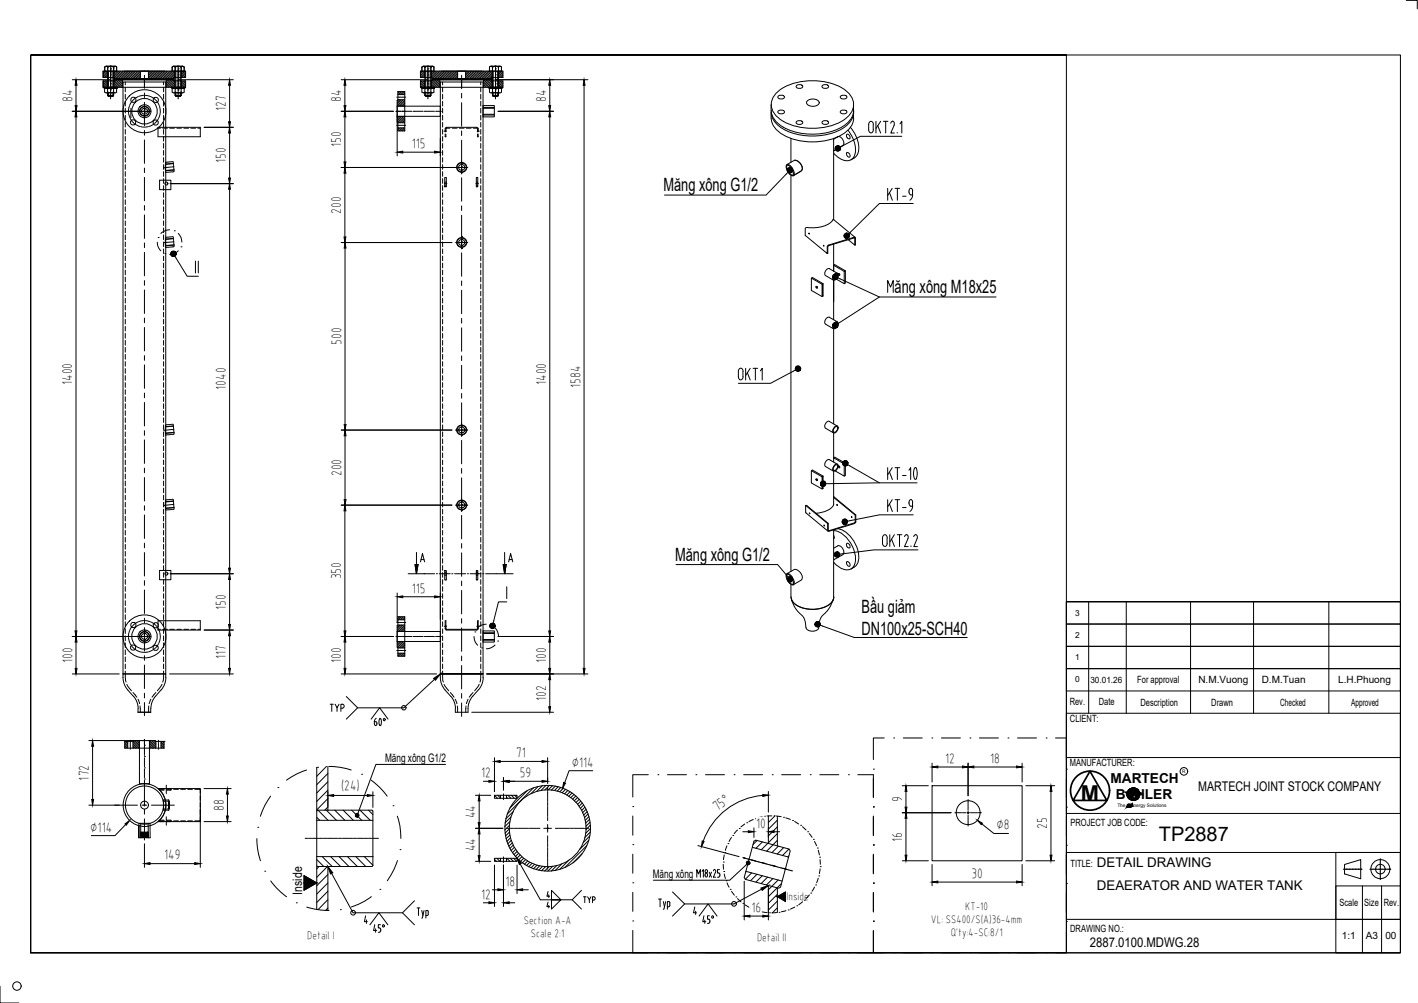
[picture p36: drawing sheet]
<svg xmlns="http://www.w3.org/2000/svg" width="420mm" height="297mm" viewBox="0 0 420 297" stroke-linecap="round" stroke-linejoin="round" font-family="sans-serif">
<defs><g id="words">
<text font-size="6.5" x="320.3" y="237.1">M</text>
<text font-size="5.9" x="343.4" y="248.9">TP2887</text>
<g font-size="5.4">
<text x="196.6" y="56.6">Măng xông G1/2</text>
<text x="265.1" y="86.8">ăng xông M18x25</text>
<text x="200" y="166.1">Măng xông G1/2</text>
<text x="255.3" y="181.5">Bầu giảm</text>
<text x="255.3" y="188">DN100x25-SCH40</text>
</g>
<g font-size="4.2">
<text x="21.3" y="30.1" transform="rotate(-90 21.3 30.1)">84</text>
<text x="66.8" y="33" transform="rotate(-90 66.8 33)">127</text>
<text x="101" y="30.1" transform="rotate(-90 101 30.1)">84</text>
<text x="161.7" y="30.1" transform="rotate(-90 161.7 30.1)">84</text>
<text x="101" y="43.6" transform="rotate(-90 101 43.6)">150</text>
<text x="122" y="43.9">115</text>
<text x="66.8" y="48.3" transform="rotate(-90 66.8 48.3)">150</text>
<text x="101" y="63.2" transform="rotate(-90 101 63.2)">200</text>
<text x="101" y="102.1" transform="rotate(-90 101 102.1)">500</text>
<text x="21.3" y="114" transform="rotate(-90 21.3 114)">1400</text>
<text x="161.7" y="114" transform="rotate(-90 161.7 114)">1400</text>
<text x="66.8" y="115.4" transform="rotate(-90 66.8 115.4)">1040</text>
<text x="171.9" y="114.9" transform="rotate(-90 171.9 114.9)">1584</text>
<text x="101" y="141" transform="rotate(-90 101 141)">200</text>
<text x="101" y="171.6" transform="rotate(-90 101 171.6)">350</text>
<text x="122" y="175.5">115</text>
<text x="66.8" y="180.6" transform="rotate(-90 66.8 180.6)">150</text>
<text x="21.3" y="196.3" transform="rotate(-90 21.3 196.3)">100</text>
<text x="66.8" y="195.1" transform="rotate(-90 66.8 195.1)">117</text>
<text x="101" y="196.3" transform="rotate(-90 101 196.3)">100</text>
<text x="161.7" y="196.3" transform="rotate(-90 161.7 196.3)">100</text>
<text x="161.7" y="207.5" transform="rotate(-90 161.7 207.5)">102</text>
<text x="153" y="224.3">71</text>
<text x="169.4" y="227.1">∅114</text>
<text x="280.1" y="226">12</text>
<text x="293.4" y="226">18</text>
<text x="26.2" y="231.2" transform="rotate(-90 26.2 231.2)">172</text>
<text x="142.6" y="230.2">12</text>
<text x="154.1" y="230.2">59</text>
<text x="101" y="234.1">(24)</text>
<text x="267.3" y="237.6" transform="rotate(-90 267.3 237.6)">9</text>
<text x="66.2" y="240.1" transform="rotate(-90 66.2 240.1)">88</text>
<text x="140.8" y="242.3" transform="rotate(-90 140.8 242.3)">44</text>
<text x="212.6" y="240.3" transform="rotate(-38 212.6 240.3)">75°</text>
<text x="224.1" y="245.1">10</text>
<text x="295.3" y="245.6">∅8</text>
<text x="310.2" y="245.5" transform="rotate(-90 310.2 245.5)">25</text>
<text x="26.8" y="246.3">∅114</text>
<text x="267.3" y="249.2" transform="rotate(-90 267.3 249.2)">16</text>
<text x="48.6" y="254.5">149</text>
<text x="140.8" y="252.1" transform="rotate(-90 140.8 252.1)">44</text>
<text x="149.7" y="262.3">18</text>
<text x="287.8" y="260">30</text>
<text x="142.6" y="266.1">12</text>
<text x="222.7" y="270.1">16</text>
</g>
<g font-size="4.1">
<text x="329" y="231.8">MARTECH</text>
<text x="330.7" y="236.7">B</text>
<text x="338.1" y="236.7">ILER</text>
</g>
<g font-size="4">
<text x="355" y="234.2">MARTECH JOINT STOCK COMPANY</text>
<text x="325" y="256.8">DETAIL DRAWING</text>
<text x="325" y="263.5">DEAERATOR AND WATER TANK</text>
<text x="322.9" y="280.4">2887.0100.MDWG.28</text>
</g>
<text font-size="3.9" x="89.5" y="264.9" transform="rotate(-90 89.5 264.9)">Inside</text>
<g font-size="3.5">
<text x="114.1" y="225.7">Măng xông G1/2</text>
<text x="193.4" y="259.9">Măng xông</text>
</g>
<g font-size="3.4">
<text x="233" y="266.5">Inside</text>
<text x="286" y="269.4">KT-10</text>
<text x="155.2" y="273.8">Section A-A</text>
<text x="275.8" y="273.2">VL: SS400/S(A)36-4mm</text>
<text x="91.1" y="278">Detail I</text>
<text x="157.3" y="277.5">Scale 2:1</text>
<text x="224.3" y="278.5">Detail II</text>
<text x="281.7" y="277.1">Q'ty:4-SC:8/1</text>
</g>
<g font-size="3">
<text x="337" y="202.3">For approval</text>
<text x="355.1" y="202.2">N.M.Vuong</text>
<text x="373.8" y="202.2">D.M.Tuan</text>
<text x="396.5" y="202.2">L.H.Phuong</text>
<text x="316.9" y="208.9">Rev.</text>
<text x="325.6" y="208.8">Date</text>
<text x="337.9" y="208.9">Description</text>
<text x="358.9" y="208.9">Drawn</text>
<text x="379.3" y="208.9">Checked</text>
<text x="400.3" y="208.9">Approved</text>
<text x="317" y="213.9">CLIENT:</text>
<text x="317" y="227">MANUFACTURER:</text>
<text x="317.2" y="244.6">PROJECT JOB CODE:</text>
<text x="317.2" y="256.8">TITLE:</text>
<text x="396.9" y="268.3">Scale</text>
<text x="404.2" y="268.3">Size</text>
<text x="410" y="268.3">Rev.</text>
<text x="317.1" y="276.1">DRAWING NO.:</text>
<text x="397.6" y="278.1">1:1</text>
<text x="404.7" y="278.1">A3</text>
<text x="410.5" y="278.1">00</text>
</g>
<text font-size="2.6" x="323.1" y="202.2">30.01.26</text>
<g font-size="2.5">
<text x="318.6" y="182.3">3</text>
<text x="318.6" y="188.9">2</text>
<text x="318.6" y="195.5">1</text>
<text x="318.6" y="202.1">0</text>
</g>
<g font-size="1.4">
<text x="350.3" y="229">R</text>
<text x="331.1" y="239">The</text>
<text x="335.9" y="239">nergy Solutions</text>
</g>
</g></defs>
<!-- layer: Long_AM_Visible -->
<g fill="none" stroke="#000" stroke-width=".3">
<path d="M31.5 19.6h2.6zM31.9 19.9l.7-.3 1.1 .3M31.9 19.9l-.4-.3-.5 .3v1.2h3.5M31.9 19.9v1.2M32 19.9l.6-.3 1.1 .3M33.7 19.9v6M33.7 19.9v1.2M33.7 19.9l.4-.3 .5 .3-.1 1.2M34.5 19.9v1.2M51.4 19.6h2.7zM51.9 19.9l-.4-.3-.5 .3v1.2h3.6v-1.2l-.5-.3-.4 .3M51.9 19.9v6h2.8v.2h-3.9l.2-.2"/>
<path d="M51.9 19.9l.7-.3 1.1 .3M53.7 19.9v6M125.5 19.6h2.6zM125.9 19.9v6h2.8v.2h-3.9l.2-.2M125.9 19.9l.7-.3 1.1 .3M125.9 19.9l-.4-.3-.5 .3v1.2h3.6v-1.2l-.4-.3-.5 .3M127.7 19.9v6M145.5 19.6h2.6zM145.9 19.9l-.4-.3-.5 .3v1.2h3.6v-1.2l-.5-.3-.4 .3M145.9 19.9v6h2.9v.2h-4v-.2h.2M146 19.9l.7-.3 1 .3M147.7 19.9v6"/>
<path d="M30.8 25.9h4v.2h-4zM31 26.3v1M31 26.3l.5-.2 .4 .2M31.5 26.1h2.6M31.5 27.5h2.6M31.9 27.5v.8l.2 .2h1.3l.3-.2v-.8v.8l-.3 .2h-1.3l-.2-.2zM31.9 21.1v4.8h2.9v.2h-4v-.2h.2M31.9 28.3h1.8M31.9 26.3v1M31.9 26.3l1.1-.2 .7 .2M33.7 26.3v.9l-.4 .2-1.4-.1-.4 .2-.5-.2M33.7 27.3l.4 .2 .5-.2"/>
<path d="M33.7 26.3l.4-.2 .5 .2M34.5 26.3v1M38.8 32.1v2.8M46.8 37.7h12.6v2.8h-12.6zM50.8 25.9h3.9v.2h-3.9zM51.1 26.2l.5-.1 .3 .2v1l-.3 .2-.6-.2zM51.4 26.1h2.7M51.4 27.5h2.7M51.9 27.5v.8l.2 .2h1.3l.3-.2v-.8v.8l-.3 .2h-1.3l-.2-.2zM51.9 28.3h1.8M51.9 27.2l1.1 .3 .7-.3M51.9 26.3l1.1-.2 .7 .2"/>
<path d="M53.8 26.2l.5-.1 .3 .2v1l-.3 .2-.6-.2zM124.8 25.9h3.9v.2h-3.9zM125.2 26.2l.5-.1 .2 .2v1l-.2 .2-.7-.2zM125.5 26.1h2.6M125.5 27.5h2.6M125.9 27.5v.8l.3 .2h1.3l.2-.2v-.8v.8l-.2 .2h-1.3l-.3-.2zM125.9 28.3h1.8M125.9 27.2l1.1 .3 .7-.3M125.9 26.3l1.1-.2 .7 .2M127.8 26.2l.5-.1 .3 .2v1l-.3 .2-.6-.2zM132.3 37.7h8.9M143.1 31.3h3.4v3.3h-3.4z"/>
<path d="M144.8 25.9h4v.2h-4zM145.2 26.2l.4-.1 .3 .2v1l-.3 .2-.6-.2zM145.5 26.1h2.6M145.5 27.5h2.6M145.9 27.5v.8l.2 .2h1.3l.3-.2v-.8v.8l-.3 .2h-1.3l-.2-.2zM145.9 28.3h1.8M146 27.2l1 .3 .7-.3M146 26.3l1-.2 .7 .2M147.8 26.2l.5-.1 .3 .2v1l-.3 .2-.6-.2zM228.5 31v1.7M228.5 33.3v1.7M228.5 32.7a7.1 7.1 0 0 0 5.5 5.9 18.8 18.8 0 0 0 16.5-1.7 5.5 5.5 0 0 0 2.4-4.2"/>
<path d="M228.5 35a7 7 0 0 0 5.3 5.8 18.6 18.6 0 0 0 17-1.8 5.5 5.5 0 0 0 2.1-4M228.5 33a6.1 6.1 0 0 0 3.9 5.4 18.6 18.6 0 0 0 18.4-1.2 5.2 5.2 0 0 0 2.1-4.2M230.1 27.5a16.9 16.9 0 0 1 14.2-3.3 11 11 0 0 1 8.2 5 4.8 4.8 0 0 1-2 6 18.4 18.4 0 0 1-19.5 0 4.8 4.8 0 0 1-.9-7.7zM230.5 28.5l.6-.3h.7l.7 .6a1.15 1.15 0 0 1-2 0zM230.5 32.9l.6-.3h.7l.7 .6a1.15 1.15 0 0 1-2 0zM236 36.1l.5-.3h.8l.6 .5a1.15 1.15 0 0 1-2 0zM236 25.4l.5-.3h.8l.6 .5a1.15 1.15 0 0 1-2 0zM239.3 29.8a2.3 2.3 0 0 1 3.4 .6 2.18 2.18 0 0 1-3.7 0zM243.6 25.4l.6-.3h.7l.6 .5a1.15 1.15 0 0 1-2 0zM243.6 36.1l.6-.3h.7l.6 .5a1.15 1.15 0 0 1-2 0zM249 32.9l.6-.3h.7l.7 .6a1.15 1.15 0 0 1-2 0zM249 28.5l.6-.3h.7l.7 .6a1.15 1.15 0 0 1-2 0z"/>
<path d="M251.2 38.5a7.8 7.8 0 0 1 1.8 8 2.88 2.88 0 0 1-4.5 .2l-1.5-1.3M252 37.7a8.5 8.5 0 0 1 2.2 7.9l-1.1 1.2M252.9 31v1.7M252.9 33.3v1.7M257.4 38.4v-1.5a.73 .73 0 0 1 .7-1 .73 .73 0 0 1 .7 1l-.1 1.5M257.4 38.4a.73 .73 0 0 0 .7 1 .73 .73 0 0 0 .7-1M259.5 35.9v3.5M260.1 37.2l.8 2.2M260.9 35.9l-1.4 2.1M261.7 35.9h1.4M262.4 35.9v3.5M264.5 35.9l.4 .4 .1 .5-1.1 2.6h1.1"/>
<path d="M264.5 35.9l-.6 .6M265.9 39.2v.2M266.7 36.7l.5-.8v3.5M47.3 53.4h3.3v2.8h-3.3zM131.8 52.6h.4v2.7h-.4zM141.1 52.6h.5v2.7h-.5zM233.1 48.8a2.23 2.23 0 0 1 2.2 2.4 .62 .62 0 0 1-.5 .9 2.77 2.77 0 0 1-1.7-3.3zM233.2 49a1.31 1.31 0 0 1 1.5 1.2l.4 1.1-.2 .6a2.51 2.51 0 0 1-1.7-2.9zM233.6 51l-.6 .5M234.4 41v7.1M234.4 52v117.2M235.4 47.5a2.42 2.42 0 0 1 2.2 2.9l-2.6 1.7 2.4-1.5a2.24 2.24 0 0 0-2-3.1l-2.3 1.3"/>
<path d="M247 41v24.1M248.1 40.6a1.67 1.67 0 0 1 1.9 1.8l-.3 .7-2.7 1.5 1.3-.7M248.2 40.5l-1.2 .7M249.6 43.2l-.6 .4M250.9 40.4v-.5a.78 .78 0 0 1 .8 .3 .78 .78 0 0 1-.1 .9l-.8-.7M251.1 45.1l.7 .7-.1 .7-.7-.3-.1-.9M251.1 45.2l-.3 .1M253.1 46.8l-.9 .5M263 55.8v3.5M263.6 57.1l.8 2.2M264.4 55.8l-1.4 2.1M265.2 55.8h1.4"/>
<path d="M265.9 55.8v3.5M267.4 58.1h1.1M269.9 57.7h.5M270.4 56.5v1.1M270.4 57.6l-.1 .9-.7 .8M270.4 56.5a.57 .57 0 0 0-.5-.8 .57 .57 0 0 0-.5 .8v.7l.5 .5M51.8 75.8l.4 .7M57.9 77.3v3.5M58.8 77.3v3.5M239.2 67.4l-.6 .3v2l6.5 5.4v-2M239.7 69l.1 .3zM244 72.6l.1 .3z"/>
<path d="M245.3 73v2l-.2 .1M245.5 72.8l-.2 .2M245.7 79.6l2.4 1.3M245.8 79.6a1.36 1.36 0 0 0-1.2 2M246.8 65.1l.1-.1 6.5 5.3M246.8 65.1a7.3 7.3 0 0 1-6.4 2.4l-1.2-.1M247 72.1v8.2v-1.7l.4-.2 3.1 1.8-.4 .2v3.6M247 78.6l3.1 1.8M252 68.7l-.5 .6M253.1 70.3l-7.6 2.3-.4 .5M253.1 70.5l-7.6 2.3M253.1 70.2l.4 .3"/>
<path d="M253.1 70.4l.2 .1M253.3 70.6v2l-2-1.6M253.4 70.5v2l-.1 .1M240.4 82.4l3.2 1.8M242.1 84.9l.1 .2M243.9 84l-3.2-1.8-.3 .2v3.6l3.2 1.8 .3-.1v-3.7l-.3 .2v3.6M244.6 81.6l2.3 1.4M245.7 94l2.4 1.3M245.8 94a1.36 1.36 0 0 0-1.2 2l2.3 1.4M247 89.4v-6.4v11.7M247 97.4v28.1M247.3 81.2a.59 .59 0 0 1 1-.1 1.45 1.45 0 0 1-1.3 1.8l-.2-.8z"/>
<path d="M247.3 95.6a.59 .59 0 0 1 1-.1 1.45 1.45 0 0 1-1.3 1.8l-.2-.8zM247.3 81.4l.5-.3a.96 .96 0 0 1 .3 1.1 .96 .96 0 0 1-1 .5l-.2-.4zM247.3 95.8l.5-.3a.96 .96 0 0 1 .3 1.1 .96 .96 0 0 1-1 .5l-.2-.4zM248.2 82.3l.7 .3M248.7 81.1l.1 .2M250.5 80.2v3.6l-.4 .2-2.3-1.3M263 86.6v-3.5l.9 1.9 .8-1.9v3.5M219 109.3a.7 .7 0 0 1 .9-.1 .7 .7 0 0 1 .3 .8v1.6a.73 .73 0 0 1-.7 .9 .73 .73 0 0 1-.7-.9zM220.9 109.1v3.5M221.4 110.4l.9 2.2M222.3 109.1l-1.4 2.1M223.1 109.1h1.4"/>
<path d="M223.8 109.1v3.5M225.3 109.8l.5-.7v3.5M235.8 109.5l-.7 .4M240.4 139.4l3.2 1.8M245.7 136.1l2.4 1.4M245.7 124.8l2.4 1.4M245.8 136.1a1.36 1.36 0 0 0-1.2 2l2.3 1.4M245.8 124.8a1.36 1.36 0 0 0-1.2 2l2.3 1.4M247 139.6l-.1 10M247 128.2v8.6M247.3 137.7a.59 .59 0 0 1 1 0 1.45 1.45 0 0 1-1.3 1.8l-.2-.9zM247.3 126.4a.59 .59 0 0 1 1 0 1.45 1.45 0 0 1-1.3 1.8l-.2-.9z"/>
<path d="M247.3 137.9l.5-.3a.96 .96 0 0 1 .3 1.1 .96 .96 0 0 1-1 .6l-.2-.4zM247.3 126.6l.5-.3a.96 .96 0 0 1 .3 1.1 .96 .96 0 0 1-1 .6l-.2-.4zM248.7 138.1l.1 .2M250.1 137.4l-3.1-1.8 .4-.2 3.1 1.8-.4 .2v3.6M250.5 137.2v3.6l-.4 .2-2.6-1.5M251.2 137.6l.6 .4M263 138.5v3.5M263.6 139.8l.8 2.2M264.4 138.5l-1.4 2.1M265.2 138.5h1.4M265.9 138.5v3.5M269.3 139.3l.5-.8v3.5"/>
<path d="M271 138.7l.3-.2a3.2 3.2 0 0 1 0 3.5 3.3 3.3 0 0 1-.3-3.3zM238.7 149.7h.4l6.3 5.3v2M239.8 151.9l.1 .3zM242.1 141.9l.1 .2M243.9 141l-3.2-1.8-.3 .2v3.6l3.2 1.8 .3-.2v-3.6l-.3 .2v3.6M244.1 155.5l.2 .3zM245.2 155.1v2M245.4 155l-6.7-5.3 .1 2.1 6.5 5.5M245.5 157l.1 .1M246.9 149.6a6.4 6.4 0 0 1-5.1 2.4M247 147.3l6.4 5.3v2M247 156.9l.1 19.9a3.9 3.9 0 0 1-3.2 3.2 8.6 8.6 0 0 1-9.1-1.9l-.4-1.3v-3.7"/>
<path d="M247 157.1a8.2 8.2 0 0 1 6.2 6.4 4.1 4.1 0 0 1-1.2 5.1 4.5 4.5 0 0 1-5-2.1M247.1 158.7l.1 .7M247.1 147.1l-.1 .2M247.1 147.1l6.5 5.4v2l-.4 .5M247.1 159.4l-.1 .1M248 149.4l.1 .3zM248.1 156.6a8.7 8.7 0 0 1 6.4 8.7 3.4 3.4 0 0 1-2.3 3.2M251.8 154.2l-.7 .2M252.3 153l.1 .3zM253.2 155.1l-7.6 2.2-.3-.2M253.4 154.5l-.2 .3-7.6 2.4M253.6 152.5l-.2 .1"/>
<path d="M262.8 159.3v1.6M262.9 159.3a.73 .73 0 0 0-.7-.9 .73 .73 0 0 0-.7 .9v1.6a.73 .73 0 0 0 .7 .9 .73 .73 0 0 0 .7-.9M263 148v3.5M263.6 149.3l.8 2.2M263.7 158.4v3.5M264.2 159.7l.8 2.2M264.4 148l-1.4 2.1M265 158.4l-1.3 2.1M265.2 148h1.4M265.9 158.4h1.3M265.9 148v3.5M266.5 158.4v3.5"/>
<path d="M267.4 140.8h1.1M267.4 150.3h1.1M268.6 158.3l.4 .4v.8M268.6 158.4l-.6 .5M269 159.5l-1 2.4h1.1M269.9 149.9h.5M270.4 148.7v1.1M270.4 149.8l-.1 .8-.7 .8M270.4 148.7a.57 .57 0 0 0-.5-.8 .57 .57 0 0 0-.5 .8v.7l.5 .5M271.3 158.3l.5 .4-.1 .8M271.3 158.4l-.6 .5M271.7 159.5l-.9 2.4h1"/>
<path d="M47.3 168.9h3.3v2.8h-3.3zM120.9 169.9h5M123 167.2h.9l-.5 2.7zM123.4 163.6v6.3M124.6 166.4l.6-2.5 .6 2.5M124.8 165.7h.8M131.8 169h.4v2.8h-.4zM141.1 169h.5v2.8h-.5zM147.1 169.9h4.9M149.1 167.2h.9l-.5 2.7zM149.5 163.6v6.3M150.2 173.8v3.5"/>
<path d="M150.7 166.4l.6-2.5 .6 2.5M150.9 165.7h.8M233.1 170.4l.5 .6M233.1 170a2.23 2.23 0 0 1 2.2 2.4 .62 .62 0 0 1-.5 .8 2.77 2.77 0 0 1-1.7-3.2zM233.1 169.9l2.3-1.3a2.3 2.3 0 0 1 2 3.2l-2.4 1.4M233.2 170.2a1.31 1.31 0 0 1 1.5 1.2l.4 1.1-.2 .5a2.51 2.51 0 0 1-1.7-2.8zM234.5 177.6a12.3 12.3 0 0 0 3.5 5.1l.6 1.4a3 3 0 0 0 .6 2.4 2.34 2.34 0 0 0 3.4-.6 4.5 4.5 0 0 1 1.5-4 9.1 9.1 0 0 0 2.8-4.3M247 162.4l1.2-.8a1.73 1.73 0 0 1 1.5 2.6M249.6 164l-.8 .1M249.7 164.3l-2.7 1.5M250.9 161.6v-.6a.78 .78 0 0 1 .8 .4 .78 .78 0 0 1-.1 .9l-.7-.4-.1-.3M251.1 166.3l.7 .6-.1 .8a.93 .93 0 0 1-.8-1.3h.2"/>
<path d="M269.9 161.7v.2M36.4 199.6v-175.3h12.7v175.3M36.4 199.6h12.7M36.4 199.6v1M46.8 183.8h12.6v2.8h-12.6zM49.1 199.6v1M132.3 186.6h8.9M132.3 186.4h8.9M132.4 186.4l-.3-.3v-2.3h-.2v2.4l.5 .4M141.2 186.4l.3-.3v-2.3h.2v2.4l-.5 .4M143.1 186.8h3.4v3.3h-3.4zM146.3 183.8l-.2 .8"/>
<path d="M243 185.1l.7 .3M36.4 200.6l.3 1.7 1.1 2a10 10 0 0 1 2.7 3.3l.4 2.3M49.1 200.6l-.1 1.2-.6 1.5-2.3 2.9a6.3 6.3 0 0 0-1.4 4.7h-3.8v-1M130.5 200.6v-176.3h12.6v175.3h-12.6h12.6v1M130.5 200.6l.2 1.7 1.1 2a10 10 0 0 1 2.7 3.3l.5 2.3M140.1 206.2a6.1 6.1 0 0 0-1.4 4.7h-3.8v-1M143.2 200.6l-.5 2.2a10.3 10.3 0 0 1-2.7 3.4M46.8 233.5h12.6v9.8h-12.6a6.3 6.3 0 0 0 0-9.8zM48.4 236.9l1.6 .1v2.9h-1.6zM50 236.9h.1M50 239.9h.1M50 237.3h-1.5v2.3h1.5"/>
<path d="M50.1 237.3v2.3zM93.9 227.3v42.1M97.2 227v13M146.5 235.5h6.7v.9h-6.7zM148.3 235.5v.9M150.1 235.5v.9M276.2 232.7h26.7v22.2h-26.7zM41.1 244.5v3.6v-4.3h3.3l.1 4.3h-3.4M41.7 246.7h.1M41.7 247.3h.1M41.7 248h.1M41.7 246.5h2.3"/>
<path d="M41.7 246.7h2.3M41.7 246.8l2.3 .1M41.7 247h2.3M41.7 247.1l2.3 .1M41.7 247.3l2.3 .1M41.7 247.5l2.3 .1M41.7 247.6l2.3 .1M41.7 247.8l2.3 .1M41.7 248h1.9M41.7 246.6l2.3 .1M41.7 246.7l2.3 .1M41.7 246.9l2.3 .1"/>
<path d="M41.7 247.3h2.3M41.7 247.4l2.3 .1M41.7 247.8h2.3M41.7 247.9l2.3 .1M41.7 248v.1M41.7 247.8h.1M41.7 247.6l.1 .1M41.7 247.5l.1 .1M41.7 247.3l.1 .1M41.7 247.1l.1 .1M41.7 247h.1M41.7 246.8l.1 .1"/>
<path d="M41.7 246.5h.1M41.7 246.6v.1M41.7 246.7v.1M41.7 246.9v.1M41.7 247.1h.1M41.7 247.4v.1M41.7 247.6h.1M41.7 247.9v.1M41.7 243.8v4.3M41.8 246.5l2 .1M41.8 246.7l2 .1M41.8 246.9l2 .1"/>
<path d="M41.8 247l2 .1M41.8 247.2l2 .1M41.8 247.4h2M41.8 247.6h2M41.8 247.7l2 .1M41.8 247.8l2 .1M41.8 246.7h-.1M41.8 246.9h-.1M41.8 247l-.1 .1M41.8 247.2l-.1 .1M41.8 247.4h-.1M41.8 247.6h-.1"/>
<path d="M41.8 247.7l-.1 .1M41.8 247.8l-.1 .1M41.8 246.5l-.1 .1M43.6 246.5h.2M43.6 246.5h.4M43.9 243.8v4.3M44 246.5v.2M44 246.7v.1M44 246.9v.1M44 247v.2M44 247.2v.1M44 247.4v.1"/>
<path d="M44 247.6v.1M44 247.7v.1M44 247.9v.1M44 246.5h.1M44 246.7h.1M44 246.8v.1M44 247h.1M44 247.2h.1M44 247.3v.1M44 247.5v.1M44 247.7h.1M44 247.8v.1"/>
<path d="M44 248v.1M90.1 259.3l3.8 2.2-3.8 2.1zM93.8 240.2l.3-.3h16.1l.3 .3v16.2l-.3 .2h-16.2l-.2-.2M93.8 242.9h16.7M93.8 253.7h16.7M97.2 256.7v12.9M106.2 240.5l-.2 .5M146.5 254.2h6.7v.9h-6.7zM148.3 254.2v.9M150.1 254.2v.9M206.5 259.8v-2.3l.5 1.3 .5-1.3v2.3M208 258l.4-.5v2.3"/>
<path d="M208.9 259l.4-.5 .3 .5M208.9 259l.1 .5 .3 .2 .3-.4M209.6 259v.3M210.1 258.3l.7 1.5M210.8 258.3l-.7 1.5M211.7 257.5l.4 .6-.7 1.7h.6M211.7 257.5l-.3 .4M212.6 259.8h.3M213.2 257.5h-.6v1.1h.5l.2 .4M213.3 259v.3M213.3 259.3l-.3 .4M221 258l10.7 2.9"/>
<path d="M221.3 255.9l-.4 .4M222.9 250.9l10.7 2.9M227.7 249.8l-3.8-1-.5 .3-2.9 10.8 .4 .5 6.8 1.8M227.7 249.8l6.1 1.6 .3 .6-2.8 10.7-.6 .3-3-.8M227.7 241.6v8.2M230.3 241.7v8.8M227.7 262.2v8.1M230.3 265.5l2.4-1.3v2.7zM230.3 263v7.2"/>
<circle cx="42.8" cy="33" r=".89"/>
<circle cx="42.8" cy="33" r="1.35"/>
<circle cx="42.8" cy="33" r="1.48"/>
<circle cx="49.3" cy="54.4" r=".44"/>
<circle cx="136.8" cy="49.6" r=".89"/>
<circle cx="136.8" cy="49.6" r="1.35"/>
<circle cx="136.8" cy="49.6" r="1.48"/>
<circle cx="136.8" cy="71.8" r=".89"/>
<circle cx="136.8" cy="71.8" r="1.35"/>
<circle cx="136.8" cy="71.8" r="1.48"/>
<circle cx="242" cy="85.1" r=".24"/>
<circle cx="248.6" cy="81.3" r=".24"/>
<circle cx="136.8" cy="127.4" r=".89"/>
<circle cx="136.8" cy="127.4" r="1.35"/>
<circle cx="136.8" cy="127.4" r="1.48"/>
<circle cx="248.6" cy="138.3" r=".24"/>
<circle cx="136.8" cy="149.6" r=".89"/>
<circle cx="136.8" cy="149.6" r="1.35"/>
<circle cx="136.8" cy="149.6" r="1.48"/>
<circle cx="242" cy="142.1" r=".24"/>
<circle cx="49.3" cy="169.9" r=".44"/>
<circle cx="42.8" cy="188.5" r=".89"/>
<circle cx="42.8" cy="188.5" r="1.35"/>
<circle cx="42.8" cy="188.5" r="1.48"/>
<circle cx="42.8" cy="238.4" r="6.3"/>
<circle cx="42.8" cy="238.4" r="5.7"/>
<circle cx="42.8" cy="238.4" r="1.16"/>
<circle cx="162.3" cy="245.3" r="12.7"/>
<circle cx="162.3" cy="245.3" r="11.4"/>
<circle cx="209.2" cy="258" r=".43"/>
<circle cx="286.9" cy="240.7" r="3.5"/>
</g>
<g fill="#000" stroke="#000" stroke-width=".3">
<path d="M234.6 49.9l.2 .2-.7 .3zM247.5 44l.8-.1-.7 .4zM51 74.5l.3-.1 .1 .8zM250.1 70.1l.8-.3-.6 .5zM247 81.4l.5 .5-.7-.3zM236.4 109.2l.7-.4 .1 .3zM249.8 136.8l.2-.2 .5 .6zM249.6 154.4l.7 .1-.7 .2zM234.1 171.6l.5 .6-.3 .1zM247.3 164l.7 .2-.7 .1zM145.9 185.4l-.1 .7-.3-.1zM241.7 184.3l.6 .6-.8-.3z"/>
<path d="M233.3 50.4l.1 .3 .7-.3zM233.4 50.7l.7-.3-.5 .6zM234.1 50.4l-.5 .6 .2 .1z"/>
<path d="M233.5 49.9l.6 .5-.3-.7zM233.5 49.9l.6 .5-.8-.3zM233.3 50.1v.3h.8z"/>
<path d="M234.1 50.4l-.3 .7 .3 .1zM234.1 50.4l.3 .7-.3 .1zM234.1 50.4l.3 .7 .3-.1z"/>
<path d="M234.4 49.7l-.3 .7 .5-.5zM234.1 49.6l.3 .1-.3 .7zM233.8 49.7l.3 .7v-.8z"/>
<path d="M234.1 50.4l.6 .6 .1-.3zM234.1 50.4h.8l-.1 .3zM234.1 50.4h.8l-.1-.3z"/>
<path d="M247.6 44.3l.2 .2 .5-.6zM248.3 43.9l-.3 .8-.2-.2zM248.3 43.9l-.3 .8h.4z"/>
<path d="M247.9 43.3l-.2 .2 .6 .4zM247.7 43.5l.6 .4-.8-.2zM247.5 43.7v.3l.8-.1z"/>
<path d="M248.3 43.9l.1 .8 .2-.1zM248.3 43.9l.6 .5-.3 .2zM248.3 43.9l.6 .5 .1-.2z"/>
<path d="M248.5 43.2l-.2 .7 .5-.6zM248.2 43.2h.3l-.2 .7zM247.9 43.3l.4 .6-.1-.7z"/>
<path d="M248.3 43.9l.7 .3v-.4zM248.3 43.9l.7-.3v.2zM248.8 43.3l-.5 .6 .7-.3z"/>
<path d="M50.6 75.3l.1 .3 .7-.4zM50.7 75.6l.7-.4-.5 .6zM51.4 75.2l-.5 .6 .3 .1z"/>
<path d="M51 74.5l-.2 .2 .6 .5zM50.8 74.7l.6 .5-.8-.2zM50.6 75v.3l.8-.1z"/>
<path d="M51.4 75.2l-.2 .7h.3zM51.4 75.2l.4 .6-.3 .1zM51.4 75.2l.4 .6 .2-.2z"/>
<path d="M51.4 75.2l.6 .4 .2-.3zM51.4 75.2l.8-.2v.3zM51.4 75.2l.8-.2-.1-.3z"/>
<path d="M51.9 74.5l-.5 .7 .7-.5zM51.6 74.4l.3 .1-.5 .7zM51.3 74.4l.1 .8 .2-.8z"/>
<path d="M250.3 70.3l.3 .3 .3-.8zM250.9 69.8v.8h-.3zM250.9 69.8v.8h.3z"/>
<path d="M250.4 69.3l-.2 .2 .7 .3zM250.2 69.5l.7 .3h-.8zM250.1 69.8v.3l.8-.3z"/>
<path d="M250.9 69.8l.3 .8 .2-.2zM250.9 69.8l.7 .3-.2 .3zM250.9 69.8l.7 .3 .1-.3z"/>
<path d="M250.9 69v.8l.3-.7zM250.6 69.1l.3-.1v.8zM250.4 69.3l.5 .5-.3-.7z"/>
<path d="M250.9 69.8h.8l-.1-.3zM250.9 69.8l.6-.5 .1 .2zM251.2 69.1l-.3 .7 .6-.5z"/>
<path d="M246.8 81.6v.3h.7zM246.8 81.9h.7l-.7 .3zM246.8 82.2l.2 .3 .5-.6z"/>
<path d="M247 82.5l.2 .2 .3-.8zM247.5 81.9v.8h-.3zM247.5 81.9v.8h.3z"/>
<path d="M247.5 81.9l.3 .8 .3-.2zM247.5 81.9l.7 .4-.1 .2zM247.5 81.9l.7 .4 .1-.3z"/>
<path d="M247.6 81.1l-.1 .8 .4-.7zM247.3 81.2l.3-.1-.1 .8zM247 81.4l.5 .5-.2-.7z"/>
<path d="M247.5 81.9l.8 .1-.1-.4zM247.5 81.9l.6-.5 .1 .2zM247.9 81.2l-.4 .7 .6-.5z"/>
<path d="M235.7 109v.2h.7zM235.7 109.2h.7l-.6 .3zM235.8 109.5l.2 .3 .4-.6z"/>
<path d="M236.4 109.2l-.4 .6 .2 .1zM236.4 109.2l.1 .8-.3-.1zM236.4 109.2l.1 .8 .3-.2z"/>
<path d="M236.1 108.5l.3 .7-.1-.8zM235.8 108.7l.3-.2 .3 .7zM235.8 108.7l-.1 .3 .7 .2z"/>
<path d="M236.4 109.2l.4 .6 .3-.1zM236.4 109.2l.8 .2-.1 .3zM236.4 109.2l.8 .2v-.3z"/>
<path d="M236.9 108.6l-.5 .6 .7-.4zM236.7 108.4l.2 .2-.5 .6zM236.3 108.4l.1 .8 .3-.8z"/>
<path d="M249.8 136.8l-.1 .3 .8 .1zM249.7 137.1l.8 .1-.8 .2zM249.7 137.4l.2 .3 .6-.5z"/>
<path d="M249.9 137.7l.2 .2 .4-.7zM250.5 137.2l-.1 .8-.3-.1zM250.5 137.2l-.1 .8h.3z"/>
<path d="M250.5 137.2l.2 .8 .3-.2zM250.5 137.2l.7 .4-.2 .2zM250.5 137.2l.7 .4v-.3z"/>
<path d="M250.6 136.4l-.1 .8 .4-.7zM250.3 136.5l.3-.1-.1 .8zM250 136.6l.5 .6-.2-.7z"/>
<path d="M250.5 137.2l.7 .1v-.3zM250.5 137.2l.6-.5 .1 .3zM250.9 136.5l-.4 .7 .6-.5z"/>
<path d="M249.6 154.7l.1 .3 .6-.5zM249.7 155l.6-.5-.4 .7zM250.3 154.5l-.4 .7 .2 .1z"/>
<path d="M250.3 154.5l-.2 .8h.3zM250.3 154.5l.4 .7-.3 .1zM250.3 154.5l.4 .7 .3-.2z"/>
<path d="M249.9 153.9l.4 .6-.2-.8zM249.9 153.9l.4 .6-.6-.4zM249.7 154.1l-.1 .3 .7 .1z"/>
<path d="M250.3 154.5l.7 .5 .1-.3zM250.3 154.5l.8-.1v.3zM250.3 154.5l.8-.1-.1-.3z"/>
<path d="M250.7 153.9l-.4 .6 .7-.4zM250.4 153.7l.3 .2-.4 .6zM250.1 153.7l.2 .8 .1-.8z"/>
<path d="M123.4 167.2h.5l-.5 2.7zM123 167.2l.4 2.7v-2.7z"/>
<path d="M149.5 167.2h.5l-.5 2.7zM149.1 167.2l.4 2.7v-2.7z"/>
<path d="M233.4 171.2l-.1 .3 .8 .1zM233.3 171.5l.8 .1-.8 .2zM233.3 171.8l.2 .3 .6-.5z"/>
<path d="M233.5 172.1l.2 .1 .4-.6zM234.1 171.6l-.1 .7-.3-.1zM234.1 171.6l-.1 .7h.3z"/>
<path d="M233.8 170.8l.3 .8v-.8zM233.6 171l.2-.2 .3 .8zM233.6 171l-.2 .2 .7 .4z"/>
<path d="M234.1 171.6l.5 .6 .2-.3zM234.1 171.6h.8l-.1 .3zM234.1 171.6h.8l-.1-.3z"/>
<path d="M234.1 171.6l.7-.3-.1-.2zM234.4 170.9l.3 .2-.6 .5zM234.1 170.8v.8l.3-.7z"/>
<path d="M247.3 164.3l.1 .3 .6-.4zM247.4 164.6l.6-.4-.4 .6zM248 164.2l-.4 .6 .2 .2z"/>
<path d="M248 164.2l-.2 .8h.3zM248 164.2l.4 .7-.3 .1zM248 164.2l.4 .7 .3-.2z"/>
<path d="M247.6 163.6l.4 .6-.1-.8zM247.4 163.7l.2-.1 .4 .6zM247.4 163.7l-.1 .3 .7 .2z"/>
<path d="M248 164.2l.7 .5 .1-.3zM248 164.2l.8-.1v.3zM248 164.2l.8-.1-.1-.2z"/>
<path d="M248.5 163.6l-.5 .6 .7-.3zM248.2 163.5l.3 .1-.5 .6zM247.9 163.4l.1 .8 .2-.7z"/>
<path d="M145.2 185.2v.2h.7zM145.2 185.4h.7l-.7 .3zM145.2 185.7l.3 .3 .4-.6z"/>
<path d="M145.9 185.4l-.1 .7h.2zM145.9 185.4l.4 .6-.3 .1zM145.9 185.4l.4 .6 .3-.2z"/>
<path d="M145.5 184.7l.4 .7-.1-.8zM145.3 184.9l.2-.2 .4 .7zM145.3 184.9l-.1 .3 .7 .2z"/>
<path d="M145.9 185.4l.7 .4 .1-.3zM145.9 185.4l.8-.2v.3zM145.9 185.4l.8-.2-.1-.3z"/>
<path d="M146.4 184.7l-.5 .7 .7-.5zM146.1 184.6l.3 .1-.5 .7zM145.8 184.6l.1 .8 .2-.8z"/>
<path d="M241.5 184.6v.3h.8zM241.5 184.9h.8l-.7 .3zM241.6 185.2l.1 .2 .6-.5z"/>
<path d="M242.3 184.9l-.6 .5 .3 .2zM242.3 184.9v.8l-.3-.1zM242.3 184.9v.8l.3-.1z"/>
<path d="M242.2 184.1l.1 .8 .2-.8zM241.9 184.2l.3-.1 .1 .8zM241.7 184.3l.6 .6-.4-.7z"/>
<path d="M242.3 184.9l.3 .7 .2-.2zM242.3 184.9l.7 .2-.2 .3zM242.3 184.9l.7 .2v-.3z"/>
<path d="M242.3 184.9l.7-.1v-.3zM242.8 184.3l.2 .2-.7 .4zM242.5 184.1l-.2 .8 .5-.6z"/>
<path d="M105.4 241.3l-.1 .2h.5zM105.3 241.5h.5l-.4 .3zM105.4 241.8l.2 .1 .2-.4z"/>
<path d="M105.8 241.5l-.2 .4 .3 .1zM105.8 241.5l.3 .3-.2 .2zM105.8 241.5l.3 .3 .2-.2z"/>
<path d="M105.7 240.9l.1 .6 .2-.5zM105.5 241.1l.2-.2 .1 .6zM105.5 241.1l-.1 .2 .4 .2z"/>
<path d="M105.8 241.5l.5 .1v-.2zM105.8 241.5l.4-.3 .1 .2zM106 241l-.2 .5 .4-.3z"/>
<path d="M221.3 255.2l-.1 .2 .5 .2zM221.2 255.4l.5 .2-.5 .1zM221.2 255.7l.1 .2 .4-.3z"/>
<path d="M221.3 255.9l.2 .2 .2-.5zM221.7 255.6l.1 .5h-.3zM221.7 255.6l.1 .5 .2-.2z"/>
<path d="M221.7 255.6l.3 .3 .2-.2zM221.7 255.6l.5-.1v.2zM221.7 255.6l.5-.1-.2-.2z"/>
<path d="M221.8 255.1l-.1 .5 .3-.3zM221.6 255.1h.2l-.1 .5zM221.3 255.2l.4 .4-.1-.5z"/>
<path d="M230.3 265.5l2.4-1.3v1.3zM230.3 265.5l2.4 1.4v-1.4z"/>
</g>
<!-- layer: 0 -->
<g fill="none" stroke="#000" stroke-width=".3">
<path d="M9.1 16.3h405.9v265.9h-405.9h306.9v-265.9h-306.9v265.9zM416.7 .1h3.2v2.5M30.6 21.1h24.4v1.8h-3.4v.4h-17.6v-.4h-3.4zM30.9 21.1l-.3 .2M31.3 21.1l-.7 .7M31.8 21.1l-1.2 1.2M31.8 21.6l-1.2 1.2M31.8 22.1l-.9 .8M31.8 22.6l-.3 .3M31.8 21.1v1.8M33.8 21.1v1.8M33.8 21.1h.1"/>
<path d="M34.3 21.1l-.5 .5M34.8 21.1l-1 1M35.3 21.1l-1.5 1.5M35.8 21.1l-1.8 1.8M36.3 21.1l-2.2 2.2M36.8 21.1l-2.2 2.2M37.3 21.1l-2.2 2.2M37.8 21.1l-2.2 2.2M38.3 21.1l-2.2 2.2M38.8 21.1l-2.2 2.2M39.3 21.1l-2.2 2.2M39.8 21.1l-2.2 2.2"/>
<path d="M40.3 21.1l-2.2 2.2M40.8 21.1l-2.2 2.2M41.3 21.1l-2.2 2.2M41.6 21.3l-2 2M41.6 21.8l-1.5 1.5M41.6 22.3l-1 1M41.6 22.8l-.5 .5M44.3 21.1l-.3 .3M44.8 21.1l-.8 .8M45.3 21.1l-1.3 1.3M45.8 21.1l-1.8 1.8M46.3 21.1l-2.2 2.2"/>
<path d="M46.8 21.1l-2.2 2.2M47.3 21.1l-2.2 2.2M47.8 21.1l-2.2 2.2M48.3 21.1l-2.2 2.2M48.8 21.1l-2.2 2.2M49.3 21.1l-2.2 2.2M49.8 21.1l-2.2 2.2M50.3 21.1l-2.2 2.2M50.8 21.1l-2.2 2.2M51.3 21.1l-2.2 2.2M51.8 22.9v-1.8l-2.2 2.2M51.8 21.6l-1.7 1.7"/>
<path d="M51.8 22l-1.2 1.3M51.8 22.5l-.7 .8M53.8 21.1h.1M53.8 21.1v1.8M54.3 21.1l-.5 .5M54.8 21.1l-1 .9M55 21.3l-1.2 1.2M55 21.8l-1.1 1.1M55 22.3l-.6 .6M55 22.8l-.1 .1M117.3 33h1.4M117.7 31.4h12.8v3h-12.8z"/>
<path d="M117.7 31.4h2.2M117.7 34.5h2.2M117.8 29.7l-.1 .1M117.9 27.1h2v11.7h-2v-2.6h-.2v-6.5h.2zM117.9 29.5h2M117.9 28h2M117.9 36.4h2M117.9 37.9h2M118 29.5l-.1 .1M118.1 34.5l-.4 .3M118.1 37.9l-.2 .2M118.4 27.1l-.5 .5"/>
<path d="M118.5 29.5l-.8 .8M118.5 34.5l-.8 .8M118.6 37.9l-.7 .7M118.9 27.1l-.9 .9M119 29.5l-1.3 1.3M119 34.5l-1.3 1.3M119.1 33h.1M119.1 37.9l-.9 .9M119.4 33h2.7M119.4 27.1l-.9 .9M119.5 29.5l-1.8 1.9M119.5 34.5l-1.6 1.7"/>
<path d="M119.6 37.9l-.9 .9M119.9 38.6l-.2 .2M119.9 38.1l-.6 .7M119.9 36.1l-.2 .3M119.9 35.6l-.7 .8M119.9 35.1l-1.2 1.3M119.9 34.6l-1.7 1.8M119.9 31.1l-.3 .3M119.9 30.6l-.8 .8M119.9 30.1l-1.3 1.3M119.9 29.6l-1.8 1.8M119.9 27.6l-.4 .4"/>
<path d="M119.9 27.1l-.9 .9M122.4 33h.1M122.7 33h2.7M124.6 21.1h24.4v1.8h-3.4v.4h-17.6v-.4h-3.4zM124.8 21.1l-.2 .2M125.3 21.1l-.7 .7M125.7 33h.1M125.8 21.6l-1.2 1.2M125.8 21.1l-1.2 1.2M125.8 22.1l-.8 .8M125.8 22.6l-.3 .3M125.8 21.1v1.8"/>
<path d="M126.1 33h2.6M127.8 21.1v1.8M127.8 21.1h.1M128.4 21.1l-.6 .5M128.9 21.1l-1.1 1M129.1 33h.1M129.3 21.1l-1.5 1.5M129.4 33h1.4M129.8 21.1l-1.8 1.8M130.3 21.1l-2.2 2.2M130.9 21.1l-2.3 2.2M131.4 21.1l-2.3 2.2"/>
<path d="M131.8 21.1l-2.2 2.2M132.3 21.1l-2.2 2.2M132.8 21.1l-2.2 2.2M133.3 21.1l-2.2 2.2M133.8 21.1l-2.2 2.2M134.3 21.1l-2.2 2.2M134.8 21.1l-2.2 2.2M135.3 21.1l-2.2 2.2M135.6 23.3h.1M135.6 21.3l-2 2M135.6 21.8l-1.5 1.5M135.6 22.3l-1 1"/>
<path d="M135.6 22.8l-.5 .5M138.3 21.1l-.3 .3M138.8 21.1l-.8 .8M139.3 21.1l-1.3 1.3M139.8 21.1l-1.8 1.8M140.3 21.1l-2.2 2.2M140.8 21.1l-2.2 2.2M141.3 21.1l-2.2 2.2M141.8 21.1l-2.2 2.2M142.3 21.1l-2.2 2.2M142.8 21.1l-2.2 2.2M143.3 21.1l-2.2 2.2"/>
<path d="M143.8 21.1l-2.2 2.2M144.3 21.1l-2.2 2.2M144.8 21.1l-2.2 2.2M145.3 21.1l-2.2 2.2M145.8 22.9v-1.8l-2.2 2.2M145.8 21.6l-1.7 1.7M145.8 22l-1.2 1.3M145.8 22.5l-.7 .8M147.8 21.1h.1M147.8 21.1v1.8M148.3 21.1l-.5 .5M148.8 21.1l-1 .9"/>
<path d="M149 21.3l-1.2 1.2M149 21.8l-1.1 1.1M149 22.3l-.6 .6M149 22.8l-.1 .1M233 51.5l-6 6.3h-30.1M267.2 40.4h-12.3l-5.3 2.8M52.2 76.5l3.3 5.3h3.3M270.6 60.3h-10l-8.6 8.4M248.9 82.6l11.7 5.4M295.1 88h-34.5l-12.4 7.9M235.1 109.9l-6.8 3.6h-9.5M251.8 138l8.8 5"/>
<path d="M270.6 152.5h-10l-8.8 1.7M271.7 143l-27.1 .2M150.2 178.3h-2.5l-1.4 5.5M200.3 167.2h30.1l2.7 3.2M272 162.8h-13l-9.4 1.2M316 178.2v6.6h99v-6.6h-99h99v104h-99zM322.6 178.2v33M333.7 178.2v33M352.8 178.2v33M371.4 178.2v33M393.7 178.2v33M36.4 199.6h12.7"/>
<path d="M117.3 188.5h1.4M117.7 187h12.8v3h-12.8zM117.7 187h2.2M117.7 190h2.2M117.8 185.3l-.1 .1M117.9 182.7v2.6h-.2v6.4h.2v2.6h2v-11.6M117.9 182.7h2M117.9 185.1h2M117.9 183.5h2M117.9 191.9h2M117.9 193.4h2M117.9 182.7h.1"/>
<path d="M118 185.1l-.1 .1M118.1 190l-.4 .4M118.1 193.4l-.2 .3M118.4 182.7l-.5 .5M118.5 185.1l-.8 .8M118.5 190l-.8 .9M118.6 193.4l-.7 .8M118.9 182.7l-.9 .8M119 185.1l-1.3 1.3M119 190l-1.3 1.4M119.1 188.5h.1M119.1 193.4l-.9 .9"/>
<path d="M119.4 188.5h2.7M119.4 182.7l-.9 .8M119.5 185.1l-1.8 1.8M119.5 190l-1.6 1.7M119.6 193.4l-.9 .9M119.9 194.2l-.2 .1M119.9 193.7l-.6 .6M119.9 191.7l-.2 .2M119.9 191.2l-.7 .7M119.9 190.7l-1.2 1.2M119.9 190.1l-1.7 1.8M119.9 186.7l-.3 .3"/>
<path d="M119.9 186.2l-.8 .8M119.9 185.7l-1.3 1.3M119.9 185.2l-1.8 1.8M119.9 183.2l-.4 .3M119.9 182.7l-.9 .8M122.4 188.5h.1M122.7 188.5h2.7M125.7 188.5h.1M126.1 188.5h2.6M129.1 188.5h.1M129.4 188.5h1.4M243.7 185.4l9.4 3.4h33.5"/>
<path d="M316 184.8h99v6.6h-99zM316 191.4h99v6.6h-99zM316 198h99v6.6h-99zM37 219.9l.8 .9M37.1 219.6l.7 .6M37.6 219.6l.2 .2M37.8 219.6v2M39.4 219.8l1.7 1.8M39.4 219.6v2M39.6 219.5l1.7 1.7M39.9 219.3l1.4 1.4M40.4 219.3l.9 .9"/>
<path d="M40.9 219.3l.4 .4M40.9 210.9h3.8M41.3 219.3v2.3M41.3 219.3h3v12.8h-3zM42.8 219v1.4M44.3 219.7l1.8 1.9M44.3 219.3v2.3M44.4 219.3l1.8 1.8M44.9 219.3l1.3 1.3M45.4 219.3l.8 .8M45.9 219.3l.1 .1M46.1 219.6h.1"/>
<path d="M46.2 219.6v2M47.7 219.7l.9 .9M47.7 219.6v2M48.1 219.6l.5 .5M48.6 219.6h.1M48.6 219.6h-2.6v-.3h-6.4v.3h-2.6v2h11.6M48.6 219.6v2M316 211.2h99v29.7h-99zM37 221.4l.1 .2M37 220.9l.6 .7M37 220.4l.8 .9M39.4 221.3l.2 .3"/>
<path d="M39.4 220.8l.7 .8M39.4 220.3l1.2 1.3M42.8 230.7h.1M42.8 227.4h.1M42.8 224.1h.1M42.8 220.7h.1M42.8 221.1v2.6M42.8 224.4v2.7M42.8 227.7v2.7M42.8 231v1.4M44.3 221.3l.3 .3M44.3 220.8l.8 .8"/>
<path d="M44.3 220.2l1.3 1.4M47.7 221.2l.4 .4M47.7 220.7l.9 .9M47.7 220.2l.9 .9M132 226.4h-20.6l-5.2 14.1M316 224.4h99M334 239.1l.3-.3h.7l.6-.2-.5 .4zM334.1 238.2l1.1-.1 .4-.2-.3 .3-1.3 .2zM334.1 238.5l1.1-.1 .4-.2-.3 .3-1.3 .2zM220.9 256.3l-4.7 4.4h-22.6M316 252.5h99v19.8h-99zM395.8 252.5h19.2v29.7h-19.2z"/>
<path d="M398.4 256l4.8-1.4v5.7l-4.8-1.5zM395.8 262.4h19.2v9.9h-19.2zM403.7 262.4v19.8M409.4 262.4v19.8M0 292.1v4.9h5.6"/>
<circle cx="39.4" cy="36.2" r=".78"/>
<circle cx="39.5" cy="29.6" r=".78"/>
<circle cx="42.8" cy="32.9" r="6.4"/>
<circle cx="42.8" cy="32.9" r="3.8"/>
<circle cx="42.8" cy="32.9" r="1.93"/>
<circle cx="46.1" cy="36.3" r=".78"/>
<circle cx="46.2" cy="29.6" r=".78"/>
<circle cx="39.4" cy="191.8" r=".78"/>
<circle cx="39.5" cy="185.1" r=".78"/>
<circle cx="42.8" cy="188.5" r="6.4"/>
<circle cx="42.8" cy="188.5" r="3.8"/>
<circle cx="42.8" cy="188.5" r="1.93"/>
<circle cx="46.1" cy="191.9" r=".78"/>
<circle cx="46.2" cy="185.2" r=".78"/>
<circle cx="334.4" cy="234.7" r=".19"/>
<circle cx="334.4" cy="235.2" r=".19"/>
<circle cx="334.6" cy="235.6" r=".19"/>
<circle cx="334.8" cy="235.2" r=".19"/>
<circle cx="334.8" cy="234.7" r=".19"/>
<circle cx="334.9" cy="236.1" r=".19"/>
<circle cx="335" cy="235.6" r=".19"/>
<circle cx="335.2" cy="234.7" r=".19"/>
<circle cx="335.2" cy="235.2" r=".19"/>
<circle cx="335.6" cy="235.2" r=".19"/>
<circle cx="335.6" cy="234.7" r=".19"/>
<circle cx="335.9" cy="235.2" r="1.84"/>
<circle cx="335.9" cy="236" r=".61"/>
<circle cx="336.1" cy="235.2" r=".19"/>
<circle cx="336.1" cy="234.7" r=".19"/>
<circle cx="336.5" cy="235.2" r=".19"/>
<circle cx="336.5" cy="234.7" r=".19"/>
<circle cx="337" cy="234.7" r=".19"/>
<circle cx="337" cy="235.2" r=".19"/>
<circle cx="337.4" cy="234.7" r=".19"/>
<circle cx="337.4" cy="235.2" r=".19"/>
<circle cx="350.8" cy="228.4" r="1.12"/>
<circle cx="409" cy="257.4" r="2.82"/>
<circle cx="409" cy="257.4" r="1.42"/>
<circle cx="5" cy="292" r="1.25"/>
</g>
<g fill="#000" stroke="#000" stroke-width=".3">
<path d="M246.8 96.5l.7-.2-.6 .5zM243.2 143l.7 .2-.8 .1zM334 238.7l.2-.1zM334.1 239l-.1 .1zM334.1 238.9h.3zM334.4 238.5h.8zM334.1 238.5h.3zM334.4 238.9h.8zM334.3 238.4h.4zM334.3 238.8h.4zM335 238.8h.4zM335.6 238.2l-.2 .2z"/>
<path d="M246.9 96.8l.2 .2 .4-.7zM247.5 96.3l-.1 .8-.3-.1zM247.5 96.3l-.1 .8h.2z"/>
<path d="M247.1 95.7l-.2 .2 .6 .4zM246.9 95.9l.6 .4-.7-.1zM246.8 96.2v.3l.7-.2z"/>
<path d="M247.5 96.3l.1 .8 .3-.1zM247.5 96.3l.7 .5-.3 .2zM247.5 96.3l.7 .5 .1-.3z"/>
<path d="M247.7 95.6l-.2 .7 .5-.6zM247.4 95.6h.3l-.2 .7zM247.1 95.7l.4 .6-.1-.7z"/>
<path d="M247.5 96.3l.8 .2v-.3zM247.5 96.3l.7-.4 .1 .3zM248 95.7l-.5 .6 .7-.4z"/>
<path d="M243.1 143.3l.1 .3 .7-.4zM243.2 143.6l.7-.4-.6 .6zM243.9 143.2l-.6 .6 .3 .2z"/>
<path d="M243.9 143.2l-.3 .8h.3zM243.9 143.2l.3 .8h-.3zM243.9 143.2l.3 .8 .2-.2z"/>
<path d="M243.6 142.6l.3 .6v-.7zM243.3 142.7l.3-.1 .3 .6zM243.3 142.7l-.1 .3 .7 .2z"/>
<path d="M243.9 143.2l.5 .6 .2-.3zM243.9 143.2h.7v.3zM243.9 143.2h.7v-.3z"/>
<path d="M244.4 142.7l-.5 .5 .7-.3zM244.2 142.5l.2 .2-.5 .5zM243.9 142.5v.7l.3-.7z"/>
<path d="M334.1 238.5h.3zM334.1 238.5h.3z"/>
<path d="M334.1 238.9h.3zM334.1 238.9h.3z"/>
<path d="M334.4 238.5h.8zM334.4 238.5h.8z"/>
<path d="M334.4 238.5l.7 .1zM334.9 238.6h.2z"/>
<path d="M334.4 238.9h.8zM334.4 238.9h.8z"/>
<path d="M334.4 238.9l.7 .1zM334.9 239h.2z"/>
<path d="M334.3 238.4h.5zM334.3 238.4h.5z"/>
<path d="M334.3 238.4h.7zM334.3 238.4h.7z"/>
<path d="M334.3 238.8h.5zM334.3 238.8h.5z"/>
<path d="M334.3 238.8h.7zM334.3 238.8h.7z"/>
<path d="M334.2 238.5h1.1zM334.1 238.5h1.1z"/>
<path d="M334.2 238.9h1.1zM334.2 238.9h1z"/>
<path d="M334.3 238.4h1.1zM334.2 238.5h1.1z"/>
<path d="M334.3 238.8h1.1zM334.2 238.9h1.1z"/>
<path d="M335.2 238.4h.2zM335 238.4h.4z"/>
<path d="M335.6 238.6l-.1 .1zM335.4 238.7l.2-.1z"/>
</g>
<!-- layer: Long_AM_Hidden -->
<g fill="none" stroke="#000" stroke-width=".3">
<path d="M37.1 24.3v.8M37.1 25.9v1.3M37.1 27.9v1.4M37.1 30v1.4M37.1 32.1v1.4M37.1 34.1v1.4M37.1 36.3v1.3M37.1 38.3v1.4M46.8 38h.7M48.2 38h1.4M48.5 24.3v.8M48.5 25.9v1.3"/>
<path d="M48.5 27.9v1.4M48.5 30v1.4M48.5 32.1v1.4M48.5 34.1v1.4M48.5 36.3v1.3M48.5 38.3v1.4M50.3 38h1.4M52.4 38h1.4M54.5 38h1.4M56.6 38h1.4M58.6 38h.8M131.1 24.3v.8"/>
<path d="M131.1 25.9v1.3M131.1 27.9v1.4M131.1 30v1.4M131.1 32.1v1.4M131.1 34.1v1.4M131.1 36.3v1.3M131.1 38.3v1.4M131.9 39.7v.8h.2v-.8M131.9 38.7h.2M131.9 39h.2M132.3 37.7l-.3 .3-.1 1M133.3 38h-1.1l-.1 1"/>
<path d="M134 38h1.4M136.1 38h1.4M138.2 38h1.4M140.3 38h1.1l.1 1M141.2 37.7l.4 .3 .1 1M141.5 39.7v.8h.2v-.8M141.5 38.7h.2M141.5 39h.2M142.5 24.3v.8M142.5 25.9v1.3M142.5 27.9v1.4M142.5 30v1.4"/>
<path d="M142.5 32.1v1.4M142.5 34.1v1.4M142.5 36.3v1.3M142.5 38.3v1.4M37.1 40.4v1.4M37.1 42.5v1.4M37.1 44.6v1.4M37.1 46.7v1.3M37.1 48.8v1.4M37.1 50.8v1.4M37.1 52.9v1.4M37.1 55v1.4"/>
<path d="M37.1 57.1v1.3M37.1 59.2v1.4M48.5 40.4v1.4M48.5 42.5v1.4M48.5 44.6v1.4M48.5 46.7v1.3M48.5 48.8v1.4M48.5 50.8v1.4M48.5 52.9v1.4M48.5 55v1.4M48.5 57.1v1.3M48.5 59.2v1.4"/>
<path d="M131.1 40.4v1.4M131.1 42.5v1.4M131.1 44.6v1.4M131.1 46.7v1.3M131.1 48.8v1.4M131.1 50.8v1.4M131.1 52.9v1.4M131.1 55v1.4M131.1 57.1v1.3M131.1 59.2v1.4M131.8 54h.4M131.8 54.8h.4"/>
<path d="M141.1 54h.5M141.1 54.8h.5M142.5 40.4v1.4M142.5 42.5v1.4M142.5 44.6v1.4M142.5 46.7v1.3M142.5 48.8v1.4M142.5 50.8v1.4M142.5 52.9v1.4M142.5 55v1.4M142.5 57.1v1.3M142.5 59.2v1.4"/>
<path d="M37.1 61.2v1.4M37.1 63.3v1.4M37.1 65.4v1.4M37.1 67.5v1.4M37.1 69.6v1.4M37.1 71.7v1.4M37.1 73.7v1.4M37.1 75.8v1.4M37.1 77.9v1.4M37.1 80v1.4M48.5 61.2v1.4M48.5 63.3v1.4"/>
<path d="M48.5 65.4v1.4M48.5 67.5v1.4M48.5 69.6v1.4M48.5 71.7v1.4M48.5 73.7v1.4M48.5 75.8v1.4M48.5 77.9v1.4M48.5 80v1.4M131.1 61.2v1.4M131.1 63.3v1.4M131.1 65.4v1.4M131.1 67.5v1.4"/>
<path d="M131.1 69.6v1.4M131.1 71.7v1.4M131.1 73.7v1.4M131.1 75.8v1.4M131.1 77.9v1.4M131.1 80v1.4M142.5 61.2v1.4M142.5 63.3v1.4M142.5 65.4v1.4M142.5 67.5v1.4M142.5 69.6v1.4M142.5 71.7v1.4"/>
<path d="M142.5 73.7v1.4M142.5 75.8v1.4M142.5 77.9v1.4M142.5 80v1.4M37.1 82.1v1.4M37.1 84.1v1.4M37.1 86.3v1.3M37.1 88.3v1.4M37.1 90.4v1.4M37.1 92.5v1.4M37.1 94.6v1.4M37.1 96.7v1.3"/>
<path d="M37.1 98.7v1.4M48.5 82.1v1.4M48.5 84.1v1.4M48.5 86.3v1.3M48.5 88.3v1.4M48.5 90.4v1.4M48.5 92.5v1.4M48.5 94.6v1.4M48.5 96.7v1.3M48.5 98.7v1.4M131.1 82.1v1.4M131.1 84.1v1.4"/>
<path d="M131.1 86.3v1.3M131.1 88.3v1.4M131.1 90.4v1.4M131.1 92.5v1.4M131.1 94.6v1.4M131.1 96.7v1.3M131.1 98.7v1.4M142.5 82.1v1.4M142.5 84.1v1.4M142.5 86.3v1.3M142.5 88.3v1.4M142.5 90.4v1.4"/>
<path d="M142.5 92.5v1.4M142.5 94.6v1.4M142.5 96.7v1.3M142.5 98.7v1.4M37.1 100.8v1.4M37.1 102.9v1.4M37.1 105v1.4M37.1 107.1v1.3M37.1 109.2v1.4M37.1 111.2v1.4M37.1 113.3v1.4M37.1 115.4v1.4"/>
<path d="M37.1 117.5v1.4M37.1 119.6v1.4M48.5 100.8v1.4M48.5 102.9v1.4M48.5 105v1.4M48.5 107.1v1.3M48.5 109.2v1.4M48.5 111.2v1.4M48.5 113.3v1.4M48.5 115.4v1.4M48.5 117.5v1.4M48.5 119.6v1.4"/>
<path d="M131.1 100.8v1.4M131.1 102.9v1.4M131.1 105v1.4M131.1 107.1v1.3M131.1 109.2v1.4M131.1 111.2v1.4M131.1 113.3v1.4M131.1 115.4v1.4M131.1 117.5v1.4M131.1 119.6v1.4M142.5 100.8v1.4M142.5 102.9v1.4"/>
<path d="M142.5 105v1.4M142.5 107.1v1.3M142.5 109.2v1.4M142.5 111.2v1.4M142.5 113.3v1.4M142.5 115.4v1.4M142.5 117.5v1.4M142.5 119.6v1.4M37.1 121.7v1.3M37.1 123.7v1.4M37.1 125.8v1.4M37.1 127.9v1.4"/>
<path d="M37.1 130v1.4M37.1 132.1v1.4M37.1 134.1v1.4M37.1 136.3v1.3M37.1 138.3v1.4M48.5 121.7v1.3M48.5 123.7v1.4M48.5 125.8v1.4M48.5 127.9v1.4M48.5 130v1.4M48.5 132.1v1.4M48.5 134.1v1.4"/>
<path d="M48.5 136.3v1.3M48.5 138.3v1.4M131.1 121.7v1.3M131.1 123.7v1.4M131.1 125.8v1.4M131.1 127.9v1.4M131.1 130v1.4M131.1 132.1v1.4M131.1 134.1v1.4M131.1 136.3v1.3M131.1 138.3v1.4M142.5 121.7v1.3"/>
<path d="M142.5 123.7v1.4M142.5 125.8v1.4M142.5 127.9v1.4M142.5 130v1.4M142.5 132.1v1.4M142.5 134.1v1.4M142.5 136.3v1.3M142.5 138.3v1.4M37.1 140.4v1.4M37.1 142.5v1.4M37.1 144.6v1.4M37.1 146.7v1.3"/>
<path d="M37.1 148.7v1.4M37.1 150.8v1.4M37.1 152.9v1.4M37.1 155v1.4M37.1 157.1v1.3M37.1 159.2v1.4M48.5 140.4v1.4M48.5 142.5v1.4M48.5 144.6v1.4M48.5 146.7v1.3M48.5 148.7v1.4M48.5 150.8v1.4"/>
<path d="M48.5 152.9v1.4M48.5 155v1.4M48.5 157.1v1.3M48.5 159.2v1.4M131.1 140.4v1.4M131.1 142.5v1.4M131.1 144.6v1.4M131.1 146.7v1.3M131.1 148.7v1.4M131.1 150.8v1.4M131.1 152.9v1.4M131.1 155v1.4"/>
<path d="M131.1 157.1v1.3M131.1 159.2v1.4M142.5 140.4v1.4M142.5 142.5v1.4M142.5 144.6v1.4M142.5 146.7v1.3M142.5 148.7v1.4M142.5 150.8v1.4M142.5 152.9v1.4M142.5 155v1.4M142.5 157.1v1.3M142.5 159.2v1.4"/>
<path d="M37.1 161.2v1.4M37.1 163.3v1.4M37.1 165.4v1.4M37.1 167.5v1.4M37.1 169.6v1.4M37.1 171.6v1.4M37.1 173.7v1.4M37.1 175.8v1.4M37.1 177.9v1.4M37.1 180v1.4M48.5 161.2v1.4M48.5 163.3v1.4"/>
<path d="M48.5 165.4v1.4M48.5 167.5v1.4M48.5 169.6v1.4M48.5 171.6v1.4M48.5 173.7v1.4M48.5 175.8v1.4M48.5 177.9v1.4M48.5 180v1.4M131.1 161.2v1.4M131.1 163.3v1.4M131.1 165.4v1.4M131.1 167.5v1.4"/>
<path d="M131.1 169.6v1.4M131.1 171.6v1.4M131.1 173.7v1.4M131.1 175.8v1.4M131.1 177.9v1.4M131.1 180v1.4M131.8 170.4h.4M131.8 169.5h.4M141.1 170.4h.5M141.1 169.5h.5M142.5 161.2v1.4M142.5 163.3v1.4"/>
<path d="M142.5 165.4v1.4M142.5 167.5v1.4M142.5 169.6v1.4M142.5 171.6v1.4M142.5 173.7v1.4M142.5 175.8v1.4M142.5 177.9v1.4M142.5 180v1.4M37.1 198.7l.2 3.3M37.1 182.1v1.4M37.1 184.1v1.4M37.1 186.3v1.3"/>
<path d="M37.1 188.3v1.4M37.1 190.4v1.4M37.1 192.5v1.4M37.1 194.5v1.4M37.1 196.7v1.3M46.8 186.4h.7M48.2 186.4h1.4M48.5 198.7l-.3 3.3M48.5 182.1v1.4M48.5 184.1v1.4M48.5 186.3v1.3M48.5 188.3v1.4"/>
<path d="M48.5 190.4v1.4M48.5 192.5v1.4M48.5 194.5v1.4M48.5 196.7v1.3M50.3 186.4h1.4M52.4 186.4h1.4M54.5 186.4h1.4M56.6 186.4h1.4M58.6 186.4h.8M131.1 198.7l.3 3.3M131.1 182.1v1.4M131.1 184.1v1.4"/>
<path d="M131.1 186.3v1.3M131.1 188.3v1.4M131.1 190.4v1.4M131.1 192.5v1.4M131.1 194.5v1.4M131.1 196.7v1.3M131.9 185.7h.2M131.9 185.3h.2M141.5 185.7h.2M141.5 185.3h.2M142.5 198.7l-.3 3.3M142.5 182.1v1.4"/>
<path d="M142.5 184.1v1.4M142.5 186.3v1.3M142.5 188.3v1.4M142.5 190.4v1.4M142.5 192.5v1.4M142.5 194.5v1.4M142.5 196.7v1.3M37.6 202.7l1.3 1.9M39.4 205.1l1.2 1.4M40.9 207.1l.5 1.3M41.5 209.1l.1 1.8M44.1 209.1l-.1 1.8"/>
<path d="M44.7 207.1l-.5 1.3M46.2 205.1l-1.2 1.4M48 202.6l-1.4 2M131.6 202.7l1.4 1.9M133.4 205.1l1.1 1.4M134.9 207.1l.5 1.3M135.5 209.1l.1 1.8M138.1 209.1l-.1 1.8M138.7 207.1l-.5 1.3M140.2 205.1l-1.2 1.4M142 202.6l-1.4 2M47.1 233.8h1.6"/>
<path d="M48.6 233.5h-1.3v.5h1.3M49.3 233.5h1.3v.5h-1.3M49.4 233.8h1.4M51.5 233.8h1.4M53.6 233.8h1.3M55.6 233.8h1.4M57.7 233.8h1.7v1.2M59.4 235.7v1.4M59.4 237.7v1.4M59.4 239.8v1.4M47.1 243.1h1.6M48.6 242.9h-1.3v.4h1.3"/>
<path d="M49.3 242.9h1.3v.4h-1.3M49.4 243.1h1.4M51.5 243.1h1.4M53.6 243.1h1.3M55.6 243.1h1.4M59.4 241.9v1.2h-1.7"/>
</g>
<!-- layer: Long_Centerline -->
<g fill="none" stroke="#000" stroke-width=".3">
<path d="M32.8 19.5v.7M52.8 19.5v.7M126.8 19.5v.7M146.8 19.5v.7M32.8 22.2h.1M32.8 22.2v.6M32.8 23.1h.1M32.8 23.1v.6M32.8 23.9h.1M32.8 24v.6M32.8 24.8h.1M32.8 24.9v.6"/>
<path d="M32.8 25.7h.1M32.8 25.8v.6M32.8 26.6h.1M32.8 26.7v.6M32.8 27.5h.1M32.8 27.5v.7M32.8 28.4h.1M32.8 28.4v.7M32.8 22.9v.1M32.8 23.8v.1M32.8 24.7v.1M32.8 25.6v.1"/>
<path d="M32.8 26.4v.2M32.8 27.3v.2M32.8 28.2v.1M32.8 29.1v.2M32.8 20.4h.1M32.8 20.4v.7M32.8 21.3h.1M32.8 21.3v.7M32.8 20.2v.1M32.8 21.1v.1M32.8 22v.1M41 33h.1"/>
<path d="M41.1 33h.3M41.4 33h.1M41.6 33h.1M41.8 33h.1M41.8 33h.2M42 33h.2M42.3 33h.1M42.5 33h.1M42.7 33h.1M42.8 34.5v.4M42.8 34.3h.1M42.8 33.9v.2"/>
<path d="M42.8 33.6v.3M42.8 33.4h.1M42.8 33v.2M42.8 32.7l-.1 .3M42.8 32.5h.1M42.8 32.1v.2M42.8 31.8v.3M42.8 31.6h.1M42.8 31.2v.2M42.8 31v.2M42.8 22.3v3.8M42.8 27.5v1.4"/>
<path d="M42.8 30.3v6.9M42.8 38.6v1.4M42.9 33h.2M43.2 33h.1M43.3 33h.1M43.4 33h.1M43.6 33h.1M43.8 33h.2M44.1 33h.1M44.2 33h.1M44.3 33h.1M44.4 33h.1"/>
<path d="M44.5 33h.1M52.8 20.4h.1M52.8 20.4v.7M52.8 21.3h.1M52.8 21.3v.7M52.8 22.2h.1M52.8 22.2v.6M52.8 23.1h.1M52.8 23.1v.6M52.8 23.9h.1M52.8 24v.6M52.8 24.8h.1"/>
<path d="M52.8 24.9v.6M52.8 25.7h.1M52.8 25.8v.6M52.8 26.6h.1M52.8 26.7v.6M52.8 27.5h.1M52.8 27.5v.7M52.8 28.4h.1M52.8 28.4v.7M52.8 20.2v.1M52.8 21.1v.1M52.8 22v.1"/>
<path d="M52.8 22.9v.1M52.8 23.8v.1M52.8 24.7v.1M52.8 25.6v.1M52.8 26.4v.2M52.8 27.3v.2M52.8 28.2v.1M52.8 29.1v.2M126.8 20.4h.1M126.8 20.4v.7M126.8 21.3h.1M126.8 21.3v.7"/>
<path d="M126.8 22.2h.1M126.8 22.2v.6M126.8 23.1h.1M126.8 23.1v.6M126.8 23.9h.1M126.8 24v.6M126.8 24.8h.1M126.8 24.9v.6M126.8 25.7h.1M126.8 25.8v.6M126.8 26.6h.1M126.8 26.7v.6"/>
<path d="M126.8 27.5h.1M126.8 27.5v.7M126.8 28.4h.1M126.8 28.4v.7M126.8 20.2v.1M126.8 21.1v.1M126.8 22v.1M126.8 22.9v.1M126.8 23.8v.1M126.8 24.7v.1M126.8 25.6v.1M126.8 26.4v.2"/>
<path d="M126.8 27.3v.2M126.8 28.2v.1M126.8 29.1v.2M131.6 38.8h.6M136.8 22.3v4M136.8 27.6v1.4M136.8 30.4v7M136.8 38.8v1.4M141.4 38.8h.6M146.8 20.4h.1M146.8 20.4v.7M146.8 21.3h.1"/>
<path d="M146.8 21.3v.7M146.8 22.2h.1M146.8 22.2v.6M146.8 23.1h.1M146.8 23.1v.6M146.8 23.9h.1M146.8 24v.6M146.8 24.8h.1M146.8 24.9v.6M146.8 25.7h.1M146.8 25.8v.6M146.8 26.6h.1"/>
<path d="M146.8 26.7v.6M146.8 27.5h.1M146.8 27.5v.7M146.8 28.4h.1M146.8 28.4v.7M146.8 20.2v.1M146.8 21.1v.1M146.8 22v.1M146.8 22.9v.1M146.8 23.8v.1M146.8 24.7v.1M146.8 25.6v.1"/>
<path d="M146.8 26.4v.2M146.8 27.3v.2M146.8 28.2v.1M146.8 29.1v.2M42.8 41.4v7M42.8 49.8v1.3M42.8 52.5v7M51.5 49.4l-3 .3M131.7 54.4h.7M135 49.6h.1M135.1 49.6h.1M135.2 49.6h.1"/>
<path d="M135.3 49.6h.3M135.6 49.6h.2M135.8 49.6h.2M136 49.6h.1M136.1 49.6h.1M136.2 49.6h.3M136.5 49.6h.2M136.8 51.4v.1M136.8 51.2h.1M136.8 50.5v.5M136.8 50.3h.1M136.8 49.4h.1"/>
<path d="M136.8 48.7v.6M136.8 48.5h.1M136.8 47.8v.5M136.8 41.5v7M136.8 48.5v.2M136.8 49.4v.2M136.8 49.9v1.4M136.8 52.6v7M136.9 49.6l-.1 .5M136.9 49.6h.1M136.9 49.6h.2M137.1 49.6h.3"/>
<path d="M137.4 49.6h.2M137.6 49.6h.2M137.8 49.6h.1M137.8 49.6h.2M138 49.6h.3M138.3 49.6h.2M138.5 49.6h.1M141 54.4h.8M42.8 60.9v1.4M42.8 63.7v6.9M42.8 72v1.3M42.8 74.7v7"/>
<path d="M51.5 71.6l-3 .3M135 71.8h.1M135.1 71.8h.1M135.2 71.8h.1M135.3 71.8h.3M135.6 71.8h.2M135.8 71.8h.2M136 71.8h.1M136.1 71.8h.1M136.2 71.8h.3M136.5 71.8h.2M136.7 71.8h.2"/>
<path d="M136.8 73.6h.1M136.8 72.9v.5M136.8 72.7h.1M136.8 71.9v.6M136.8 71.8h.1M136.8 71.6h.1M136.8 71v.6M136.8 70.9h.1M136.8 70.7h.1M136.8 70.3v.2M136.8 70h.1M136.8 61v1.3"/>
<path d="M136.8 63.7v7M136.8 70.8v.1M136.8 71.7v.1M136.8 72.1v1.5M136.8 73.6v.1M136.8 74.9v6.9M136.9 71.8h.1M136.9 71.8h.2M137.1 71.8h.3M137.4 71.8h.2M137.6 71.8h.2M137.8 71.8h.1"/>
<path d="M137.8 71.8h.2M138 71.8h.3M138.3 71.8h.2M138.5 71.8h.1M42.8 83.1v1.4M42.8 85.9v6.9M42.8 94.2v1.4M42.8 97v6.9M136.8 83.2v1.4M136.8 86v6.9M136.8 94.3v1.4M136.8 97.1v6.9"/>
<path d="M42.8 105.3v1.4M42.8 108.1v6.9M42.8 116.4v1.4M42.8 119.2v6.9M136.8 119.3v7.8M136.8 105.4v1.4M136.8 108.2v6.9M136.8 116.5v1.4M42.8 127.5v1.4M42.8 130.3v6.9M42.8 138.6v1.4M51.5 127.2l-3 .3"/>
<path d="M135 127.4h.1M135.1 127.4h.1M135.2 127.4h.1M135.3 127.4h.3M135.6 127.4h.2M135.8 127.4h.2M136 127.4h.1M136.1 127.4h.1M136.2 127.4h.3M136.5 127.4h.2M136.7 127.4h.2M136.8 127.6v1.7"/>
<path d="M136.8 128.9h.1M136.8 128.3v.4M136.8 128h.1M136.8 127.7v.1M136.8 127.4v.2M136.8 127.2h.1M136.8 126.3h.1M136.8 125.6v.5M136.8 127.2v.1M136.8 130.4v7M136.8 138.8v1.4M136.9 127.4h.1"/>
<path d="M136.9 127.4h.2M137.1 127.4h.3M137.4 127.4h.2M137.6 127.4h.2M137.8 127.4h.1M137.8 127.4h.2M138 127.4h.3M138.3 127.4h.2M138.5 127.4h.1M42.8 141.4v7M42.8 149.8v1.3M42.8 152.5v7"/>
<path d="M51.5 149.4l-3 .3M135 149.6h.1M135.1 149.6h.1M135.2 149.6h.1M135.3 149.6h.3M135.6 149.6h.2M135.8 149.6h.2M136 149.6h.1M136.1 149.6h.1M136.2 149.6h.3M136.5 149.6h.2M136.7 149.6h.2"/>
<path d="M136.8 149.8v1.7M136.8 151.2h.1M136.8 150.5v.4M136.8 150.3h.1M136.8 149.6v.5M136.8 149.4h.1M136.8 148.5v.8M136.8 148.5h.1M136.8 147.8v.5M136.8 141.5v6.9M136.8 149.4v.1M136.8 152.6v7"/>
<path d="M136.9 149.6h.1M136.9 149.6h.2M137.1 149.6h.3M137.4 149.6h.2M137.6 149.6h.2M137.8 149.6h.1M137.8 149.6h.2M138 149.6h.3M138.3 149.6h.2M138.5 149.6h.1M42.8 160.9v1.3M42.8 163.6v7"/>
<path d="M42.8 171.9v1.4M42.8 174.7v7M131.7 169.9h.7M136.8 161v1.3M136.8 163.7v7M136.8 172.1v1.4M136.8 174.9v6.9M141 169.9h.8M41 188.5h.1M41.1 188.5h.3M41.4 188.5h.1M41.6 188.5h.1"/>
<path d="M41.8 188.5h.1M41.8 188.5h.2M42 188.5h.2M42.3 188.5h.1M42.5 188.5h.1M42.7 188.5h.1M42.8 190.3h.1M42.8 189.6v.5M42.8 189.4h.1M42.8 188.7v.5M42.8 188.5h.1M42.8 187.8v.5"/>
<path d="M42.8 187.6h.1M42.8 186.9v.5M42.8 186.7h.1M42.8 183.1v1.4M42.8 185.9v6.9M42.8 194.2v1.4M42.8 197v6.9M42.9 188.5h.2M43.2 188.5h.1M43.3 188.5h.1M43.4 188.5h.1M43.6 188.5h.1"/>
<path d="M43.8 188.5h.2M44.1 188.5h.1M44.2 188.5h.1M44.3 188.5h.1M44.4 188.5h.1M44.5 188.5h.1M131.7 185.5h.6M136.8 183.2v1.4M136.8 186v6.9M136.8 194.3v1.4M136.8 197.1v6.9M141.3 185.5h.6"/>
<path d="M42.8 205.3v1.4M42.8 208.1v3.8M136.8 205.4v1.4M136.8 208.2v4M34 238.4h6.7M42.1 238.4h1.4M42.8 232.1v6.3M42.8 239.7v1.4M44.9 238.4h6.7M49.3 232.5v2.5M149.2 235.1v1.7M162.3 233.2v.8"/>
<path d="M162.3 234.1v.2M162.3 234.4v.7M162.3 235.2v.2M162.3 235.5v.7M162.3 236.4v.1M162.3 236.6v.7M162.3 237.5v.1M162.3 237.7v.7M162.3 238.6v.1M162.3 238.9v.7M162.3 239.7v.1M162.3 240v.7"/>
<path d="M286.9 236.8v.8M286.9 237.7v.2M286.9 238v.7M286.9 238.9v.1M286.9 239.1v.9M42.8 242.5v6.3M49.3 241.9v2.5M90.4 248.3h.7M91.2 248.3h.2M91.5 248.3h.7M92.3 248.3h.2M92.6 248.3h.7"/>
<path d="M93.4 248.3h.2M93.7 248.3h.7M94.6 248.3h.1M94.8 248.3h.7M95.7 248.3h.1M96 248.3h.6M96.8 248.3h.1M97.1 248.3h.6M97.9 248.3h.1M98.2 248.3h.6M99 248.3h.1M99.3 248.3h.7"/>
<path d="M100.1 248.3h.1M100.4 248.3h.7M101.2 248.3h.1M101.5 248.3h.7M102.3 248.3h.2M102.6 248.3h.7M103.5 248.3h.1M103.7 248.3h.7M104.6 248.3h.1M104.8 248.3h.7M105.7 248.3h.1M106 248.3h.6"/>
<path d="M106.8 248.3h.1M107.1 248.3h.6M107.9 248.3h.1M108.2 248.3h.7M109 248.3h.1M109.3 248.3h.7M110.1 248.3h.1M110.4 248.3h.7M111.2 248.3h.2M111.5 248.3h.6M149.2 253.8v1.7M150.1 245.3h.9"/>
<path d="M151.1 245.3h.2M151.4 245.3h.7M152.2 245.3h.2M152.5 245.3h.7M153.3 245.3h.2M153.6 245.3h.7M154.4 245.3h.2M154.7 245.3h.7M155.5 245.3h.2M155.8 245.3h.7M156.7 245.3h.1M156.9 245.3h.7"/>
<path d="M157.8 245.3h.1M158 245.3h.7M158.9 245.3h.1M159.2 245.3h.8M161.1 245.3h2.3M162.3 240.8v.1M162.3 241.1v.7M162.3 241.9v.1M162.3 242.2v.8M162.3 244.2v2.3M162.3 247.6v.8M162.3 248.5v.2"/>
<path d="M162.3 248.8v.7M162.3 249.7v.1M162.3 249.9v.7M162.3 250.8v.1M162.3 251.1v.6M162.3 251.9v.1M162.3 252.2v.6M162.3 253v.1M162.3 253.3v.6M162.3 254.1v.1M162.3 254.4v.7M162.3 255.2v.1"/>
<path d="M162.3 255.5v.7M162.3 256.3v.1M162.3 256.6v.8M164.5 245.3h.9M165.5 245.3h.2M165.8 245.3h.7M166.6 245.3h.2M166.9 245.3h.7M167.7 245.3h.2M168 245.3h.7M168.9 245.3h.1M169.1 245.3h.7"/>
<path d="M170 245.3h.1M170.2 245.3h.7M171.1 245.3h.1M171.4 245.3h.6M172.2 245.3h.1M172.5 245.3h.6M173.3 245.3h.1M173.6 245.3h.8M220.1 254h.1M220.3 254h.1M220.3 254l.1 .1M220.5 254.1h.1"/>
<path d="M220.5 254.1l.4 .1M220.9 254.2h.2M221.1 254.3l.6 .1M221.7 254.5h.1M221.8 254.5l.8 .2M222.6 254.7h.1M222.7 254.7h.1M222.9 254.7l.1 .1M223.1 254.8h.1M223.3 254.8h.1M223.3 254.9h.1M223.5 254.9h.1"/>
<path d="M223.5 254.9l.1 .1M223.7 255h.2M223.9 255h.1M223.9 255h.2M224.1 255.1l.9 .2M225 255.3l.2 .1M225.3 255.4h.1M225.5 255.4l.1 .1M225.6 255.5h.1M225.7 255.5h.1M225.8 255.5l.2 .1M226.1 255.6h.1"/>
<path d="M226.3 255.6h.1M226.3 255.7h.1M226.5 255.7h.1M226.5 255.7l.4 .1M226.9 255.8h.2M227.1 255.9h.2M227.3 255.9l.5 .2M227.8 256.1h.2M228 256.1l.6 .2M228.6 256.3h.1M228.7 256.3l.2 .1M228.9 256.4h.1"/>
<path d="M229.1 256.4h.1M229.3 256.4h.1M229.3 256.5h.1M229.5 256.5h.1M229.5 256.5l.2 .1M229.7 256.6h.2M229.9 256.6h.1M230 256.7h.1M230.1 256.7l1.1 .3M231.3 257h.1M231.5 257l.1 .1M231.7 257.1h.1"/>
<path d="M231.9 257.2h.1M232.1 257.2h.1M232.3 257.2h.1M232.3 257.3h.2M232.5 257.3h.1M232.5 257.3l.2 .1M232.7 257.4h.1M232.7 257.4h.3M233 257.5h.3M233.3 257.5l.2 .1M233.6 257.6l.4 .1M234.1 257.7l.1 .1"/>
<path d="M234.3 257.8l.4 .1M234.7 257.9h.1M282.9 240.7h.9M283.9 240.7h.2M284.2 240.7h.7M285 240.7h.2M285.3 240.7h.8M286.5 240.7h.7M286.9 240.4v.7M286.9 241.4v.9M286.9 242.4v.2M286.9 242.7v.7"/>
<path d="M286.9 243.5v.2M286.9 243.8v.8M287.6 240.7h.8M288.5 240.7h.2M288.8 240.7h.7M289.7 240.7h.1M289.9 240.7h.9"/>
</g>
<!-- layer: AM_7 -->
<g fill="none" stroke="#000" stroke-width=".3">
<path d="M32.8 20.7v.6M32.8 21.4v.2M32.8 21.7v.6M32.8 22.4v.2M32.8 22.7v.6M32.8 23.6v.9M32.8 24.5v.7M32.8 25.3v.2M32.8 25.6v.5M38.1 33.3v.3M38.1 33.8l.5 1.2M38.2 31.8l-.1 1.3"/>
<path d="M38.4 31.4l-.1 .3M38.6 35.2l.2 .3M38.9 35.6l.9 1M39.1 30l-.7 1.2M39.4 29.7l-.2 .2M39.9 36.6l.3 .3M40.3 36.9l1.2 .6M40.6 28.8l-1.1 .8M41 28.6l-.3 .1M41.7 37.5l.3 .1M42.4 28.3l-1.3 .2M42.6 28.2h.3"/>
<path d="M42.8 23.3v.9M42.8 24.4v.3M42.8 24.9v1M43.1 28.3l1.3 .2M43.5 37.6h-1.3M43.9 37.5l-.3 .1M44.5 28.6l.3 .1M45 28.8l1 .7M45.3 36.9l-1.2 .6M45.7 36.6l-.3 .3M46.1 29.7l.3 .2M46.5 30l.6 1.1"/>
<path d="M46.7 35.5l-.9 1M46.9 35.1l-.1 .3M47.2 31.3l.1 .3M47.3 31.8l.2 1.3M47.4 33.7l-.4 1.3M47.5 33.3v.3M52.8 20.7v.6M52.8 21.4v.2M52.8 21.7v.6M52.8 22.4v.2M52.8 22.7v.6M52.8 23.6v.9"/>
<path d="M52.8 24.5v.7M52.8 25.3v.2M52.8 25.6v.5M117.3 33h1.1M117.6 28.8h.6M117.6 37.1h.6M118.3 28.8h.2M118.3 37.1h.2M118.6 28.8h.7M118.6 37.1h.7M118.6 33h.4M119.1 33h1.1"/>
<path d="M119.3 28.8h.2M119.3 37.1h.2M119.6 28.8h.6M119.6 37.1h.6M126.8 20.7v.6M126.8 21.4v.2M126.8 21.7v.6M126.8 22.4v.2M126.8 22.7v.6M126.8 23.6v.9M126.8 24.5v.7M126.8 25.3v.2"/>
<path d="M126.8 25.6v.5M136.8 23.3v.9M136.8 24.4v.3M136.8 24.9v1M146.8 20.7v.6M146.8 21.4v.2M146.8 21.7v.6M146.8 22.4v.2M146.8 22.7v.6M146.8 23.6v.9M146.8 24.5v.7M146.8 25.3v.2"/>
<path d="M146.8 25.6v.5M38.1 188.8v.4M38.1 189.3l.5 1.3M38.2 187.4l-.1 1.3M38.4 186.9l-.1 .3M38.6 190.7l.2 .3M38.9 191.1l.9 1M39.1 185.6l-.7 1.1M39.4 185.2l-.2 .3M39.9 192.2l.3 .2M40.3 192.5l1.2 .5M40.6 184.3l-1.1 .8"/>
<path d="M41 184.1l-.3 .2M41.7 193.1l.3 .1M42.2 193.2h1.3M42.4 183.8l-1.3 .3M42.6 183.8h.3M43.1 183.8l1.3 .3M43.9 193.1h-.3M44.5 184.1l.3 .2M45 184.3l1 .8M45.3 192.5l-1.2 .5M45.7 192.2l-.3 .2M46.1 185.2l.3 .2"/>
<path d="M46.5 185.6l.6 1.1M46.7 191.1l-.9 1M46.9 190.7l-.1 .3M47.2 186.8l.1 .4M47.3 187.4l.2 1.2M47.4 189.3l-.4 1.2M47.5 188.8v.3M117.3 188.5h1.1M117.6 184.3h.6M117.6 192.6h.6M118.3 184.3h.2M118.3 192.6h.2"/>
<path d="M118.6 184.3h.7M118.6 192.6h.7M118.6 188.5h.4M119.1 188.5h1.1M119.3 184.3h.2M119.3 192.6h.2M119.6 184.3h.6M119.6 192.6h.6M38.6 219.2v.7M38.6 219.9v.2M42.8 219v1.1M46.9 219.2v.7"/>
<path d="M46.9 219.9v.2M38.6 220.2v.7M38.6 221v.1M38.6 221.2v.7M42.8 220.2v.4M42.8 220.8v1.1M46.9 220.2v.7M46.9 221v.1M46.9 221.2v.7"/>
</g>
<!-- layer: net dut -->
<path d="M143.1 31.8h3.4M143.1 32.1h3.4M143.1 34.1h3.4M143.1 33.9h3.4M143.1 189.6h3.4M143.1 189.4h3.4M143.1 187.4h3.4M143.1 187.6h3.4" fill="none" stroke="#000" stroke-width=".3"/>
<!-- layer: Long_AM_Box -->
<g fill="none" stroke="#000" stroke-width=".3">
<path d="M46.6 71.7v.3a3.4 3.4 0 0 0 1.1 2.3M46.9 70.3h.1M48.9 75.1h.1M50.2 68.1l-1.1 .2-1.4 .9M51.6 68.4h.1M52.8 69.1l.1 .1a3.4 3.4 0 0 1 1 2.5M52.8 74.3a3.3 3.3 0 0 1-2.6 1M53.6 73.1h.1M125.6 169.9h3.2M129.3 169.9h.3M130.1 169.9h3.3M133.9 169.9h.3"/>
<path d="M134.7 169.9h3.3M138.5 169.9h.3M139.3 169.9h3.2M143 169.9h.4M143.9 169.9h3.2M140.5 188.5v.3a3.4 3.4 0 0 0 1 2.3M140.7 187.1h.1M142.7 191.9h.1M144.1 184.9h-.5a3.1 3.1 0 0 0-2.1 1.1M145.5 185.2h.1M146.6 185.9l.1 .1a4 4 0 0 1 1 2.5M146.7 191a3.8 3.8 0 0 1-2.6 1.1"/>
<path d="M147.4 189.9h.1M262 218.6h-3.2v6.3M264.8 218.6h.1M267.6 218.6h5.7M276.1 218.6h.1M278.9 218.6h5.7M287.4 218.6h.1M290.2 218.6h5.6M298.7 218.6h.1M301.5 218.6h5.6M310 218.6h.1M312.8 218.6h3.2v6.3"/>
<path d="M80.2 235.8a20.1 20.1 0 0 0-3.1 6M82.3 233.2h.1M90.8 228a20.5 20.5 0 0 0-5.9 3M94.1 227.2h.1M97.5 227a20.7 20.7 0 0 1 6.6 1M107.1 229.3h.1M110 231a20.9 20.9 0 0 1 4.7 4.8M116.5 238.6h.1M187.5 238.9h.1M192.1 229.4h-4.6v6.6M194.9 229.4h.1M197.7 229.4h5.7"/>
<path d="M206.2 229.4h.1M209 229.4h5.7M217.5 229.4h.1M220.3 229.4h5.7M228.8 229.4h.1M231.6 229.4h5.6M240.1 229.4h.1M242.9 229.4h5.6M251.4 229.4h.1M254.2 229.4h4.6v6.8M258.8 238.9h.1M258.8 239h.1"/>
<path d="M258.8 227.8h.1M316 227.8h.1M316 239h.1M316 230.6v5.6M76.1 248.4a19.5 19.5 0 0 0 1.1 6.5M76.4 245h.1M78.4 258h.1M117.7 241.7a18.3 18.3 0 0 1 1.1 6.6M117.8 254.9a21.5 21.5 0 0 1-3 5.9M118.5 251.6h.1M187.5 250.1h.1M187.5 241.7v5.6"/>
<path d="M187.5 253v5.6M214.3 256l.1 1.4M214.3 255.3h.1M214.5 258.1h.1M214.6 253.2l-.2 1.4M214.6 258.8l.3 1.4M214.8 252.5h.1M215.4 250.5l-.5 1.3M215.7 249.8h.1M216.7 248l-.7 1.2M217.1 247.4h.1M218.5 245.8l-.9 1.1"/>
<path d="M219 245.3h.1M220.7 244l-1.2 .9M221.3 243.7h.1M223.2 242.7l-1.3 .6M223.8 242.5h.1M225.8 241.9l-1.3 .3M226.6 241.8h.1M228.7 241.6l-1.5 .1M229.4 241.6h.1M230.1 241.7l1.4 .2M232.2 242h.1M232.8 242.2l1.4 .5"/>
<path d="M234.8 243h.1M235.5 243.3l1.1 .7M237.2 244.4h.1M237.8 244.8l1 1M239.3 246.3h.1M239.8 246.9l.8 1.1M241 248.6h.1M241.3 249.2l.6 1.3M242.2 251.1h.1M242.4 251.8l.4 1.4M242.6 259.4h.1M242.9 253.9h.1"/>
<path d="M243 257.3l-.2 1.4M243 254.6l.1 1.4M243 256.7h.1M258.8 250.1h.1M258.8 250.3h.1M258.8 241.7v5.8M258.8 253v5.8M316 250.3h.1M316 241.9v5.6M316 253.2v5.6M80.2 260.9a19.7 19.7 0 0 0 4.7 4.7M87.8 267.4h.1"/>
<path d="M90.9 268.6l4.2 .9 2.4 .1M100.8 269.4h.1M110 265.5a18.2 18.2 0 0 1-5.9 3.1M112.6 263.4h.1M187.5 275.5v6.7h4.6M187.5 272.7h.1M187.5 261.4h.1M187.5 264.3v5.6M215.2 260.8h.1M215.4 261.5l.6 1.2M216.4 263.4h.1M216.7 264l.9 1.1"/>
<path d="M218.1 265.6h.1M218.5 266.1l1.1 1M220.1 267.5h.1M220.7 268l1.2 .7M222.6 269h.1M223.2 269.3l1.3 .4M225.2 269.9h.1M225.9 270.1l1.4 .2M228 270.3h.1M230.1 270.2l-1.4 .1M230.8 270.2h.1M232.9 269.7l-1.4 .3"/>
<path d="M233.6 269.5h.1M235.5 268.6l-1.3 .6M236.1 268.3h.1M237.8 267.1l-1.1 .8M238.3 266.6h.1M239.8 265l-1 1.1M240.2 264.5h.1M241.3 262.7l-.7 1.2M241.7 262.1h.1M242.4 260.1l-.4 1.3M258.8 261.4h.1M258.8 272.7h.1"/>
<path d="M258.8 275.5v6.7h-4.6M258.8 272.9h.1M258.8 261.6h.1M258.8 264.3v5.8M258.8 275.7v6.5h3.2M316 261.6h.1M316 272.9h.1M316 275.7v6.5h-3.2M316 264.4v5.7M194.9 282.2h.1M197.7 282.2h5.7M206.2 282.2h.1"/>
<path d="M209 282.2h5.7M217.5 282.2h.1M220.3 282.2h5.7M228.8 282.2h.1M231.6 282.2h5.6M240.1 282.2h.1M242.9 282.2h5.6M251.4 282.2h.1M264.8 282.2h.1M267.6 282.2h5.7M276.1 282.2h.1M278.9 282.2h5.7"/>
<path d="M287.4 282.2h.1M290.2 282.2h5.6M298.7 282.2h.1M301.5 282.2h5.6M310 282.2h.1"/>
</g>
<!-- layer: Long_Hatch -->
<g fill="none" stroke="#000" stroke-width=".3">
<path d="M94 227.2l-.1 .2M94.2 239.9l3 3M96.7 239.9l3 3M96.7 227l-2.8 2.9M97.2 229.1l-3.3 3.3M97.2 231.5l-3.3 3.4M97.2 234l-3.3 3.3M97.2 236.5l-3.3 3.3M97.2 239l-1 .9M99.2 239.9l3 3M101.7 239.9l3 3M104.2 239.9l3 3"/>
<path d="M106.7 239.9l3 3M109.2 239.9l1.3 1.3M146.5 235.5l.9 .9M147.5 235.5l.8 .8M150.1 236.1l.3 .3M150.5 235.5l.9 .9M151.5 235.5l.9 .9M152.5 235.5l.7 .7M156.3 234.1l-5.3 5.2M158.1 233.3l-7.8 7.8M159.5 232.9l-2.2 2.2M160.7 232.7l-1.7 1.7"/>
<path d="M161.8 232.6l-1.5 1.5M162.8 232.6l-1.4 1.4M163.7 232.7l-1.3 1.2M164.5 232.8l-1.1 1.2M165.4 233l-1.1 1.1M166.2 233.2l-1.1 1.1M166.9 233.5l-1 1M167.6 233.8l-1 1M168.3 234.1l-1 1M168.9 234.5l-1 .9M169.5 234.9l-1 .9M170.1 235.3l-1 .9"/>
<path d="M170.6 235.7l-.9 1M171.2 236.2l-1 .9M171.6 236.7l-.9 .9M172.1 237.3l-.9 .9M172.5 237.8l-.9 1M172.9 238.4l-.9 1M173.3 239l-1 1M173.7 239.7l-1.1 1M93.9 254.5l2 2.1M93.9 242l.8 .9M94.5 256.6l-.6 .7M95.5 253.7l2.9 2.9"/>
<path d="M97 256.6l-3.1 3.2M97.2 259l-3.3 3.3M98 253.7l2.9 2.9M100.5 253.7l2.9 2.9M103 253.7l2.9 2.9M105.5 253.7l2.9 2.9M107.9 253.7l2.6 2.5M110.4 253.7h.1M146.5 254.5l.6 .6M147.2 254.2l.9 .9M148.2 254.2l.1 .1M150.1 255v.1"/>
<path d="M150.2 254.2l.9 .9M150.9 244.5l-1.3 1.3M150.9 245.5l-1.3 1.2M151 246.4l-1.2 1.2M151.1 243.3l-1.5 1.5M151.1 247.3l-1.2 1.1M151.2 254.2l.9 .9M151.3 248.1l-1.1 1.1M151.4 242l-1.8 1.7M151.5 248.9l-1 1M151.8 249.6l-1.1 1M152.1 240.4l-2.2 2.1"/>
<path d="M152.1 250.3l-1 1M152.2 254.2l.9 .9M152.4 250.9l-1 1M152.8 251.6l-1 .9M153.2 252.2l-.9 .9M153.7 252.7l-1 .9M154.1 253.2l-.9 1M154.6 253.7l-.9 1M155.2 254.2l-1 .9M155.7 254.6l-.9 1M156.3 255l-.9 1M157 255.3l-1 1.1"/>
<path d="M157.6 255.7l-1 1M158.4 256l-1 1M159.1 256.2l-1 1.1M159.9 256.4l-1.1 1.1M160.8 256.6l-1.2 1.1M161.7 256.7l-1.3 1.2M162.7 256.7l-1.3 1.3M163.7 256.6l-1.4 1.4M165 256.3l-1.6 1.7M166.5 255.8l-2 2M168.6 254.7l-2.8 2.8M172.5 252.8l-2.7 2.8"/>
<path d="M173.9 250.4l-6.5 6.5M174 240.4l-1.1 1M174.2 241.1l-1 1M174.5 248.9l-2.8 2.7M174.5 241.8l-1.1 1.1M174.7 242.6l-1.2 1.2M174.8 247.6l-2 1.9M174.8 243.5l-1.2 1.2M174.9 244.4l-1.3 1.3M174.9 246.4l-1.6 1.6M175 245.3l-1.5 1.5M221.1 258.1l-.2 .2"/>
<path d="M222.7 258.5l-1.8 1.9M224.3 248.9l-1.2 1.2M224.3 258.9l-1.9 1.9M225.9 249.3l-1.9 1.9M225.9 259.3l-1.9 1.9M227.5 259.7l-1.9 1.9M227.5 249.8l-1.9 1.9M229.6 241.6l-1.9 2M230.3 242.9l-2.6 2.7M230.3 244.9l-2.6 2.7M230.3 246.9l-2.6 2.7M230.3 248.9l-3.1 3.2"/>
<path d="M230.6 250.6l-1.9 1.9M232.2 251l-1.9 1.9M233.7 253.5l-.3 .3M233.8 251.4l-1.9 2M97.2 261.5l-3.3 3.3M97.2 263.9l-3.3 3.4M97.2 266.4l-2.9 3M97.2 268.9l-.7 .7M229 260.2l-1.9 1.9M230.3 264.9l-2.6 2.6M230.3 266.9l-2.6 2.6M230.3 268.8l-1.4 1.6"/>
<path d="M230.6 260.6l-2.9 2.9M231.6 261.6l-3.9 3.9"/>
</g>
<!-- layer: AM_8 -->
<path d="M90.1 259.3l3.8 2.2h-3.8zM90.1 261.5v2.1l3.8-2.1z" fill="#000" stroke="#000" stroke-width=".3"/>
<!-- layer: Long_Dim -->
<g fill="none" stroke="#000" stroke-width=".3">
<path d="M21.4 33h20.3M21.4 23.6h11.5M22.5 25.3v6M22.5 34.6v152.2M52.7 23.6h16.4M60.5 37.7h8.6M68 25.3v10.8M68 39.4v13.3M101.1 23.6h25.8M101.1 33h15.5M102.2 25.3v6M102.2 34.6v13.3"/>
<path d="M117.7 34.1v12.1M146.7 23.6h27.5M147.6 33h16.4M162.9 25.3v6M162.9 34.6v152.2M173.1 25.3v172.6M50.4 54.4h18.7M68 56v112.3M101.1 49.6h34.6M102.2 51.3v18.9M119.3 45.1h9.5M130.5 41v5.2"/>
<path d="M101.1 71.8h32.8M102.2 73.5v52.2M101.1 127.4h32.8M102.2 129.1v18.8M101.1 149.6h32.8M102.2 151.3v35.5M50.4 169.9h18.7M68 171.6v13.3M117.7 175.6v8.6M119.3 176.7h9.5M130.5 175.6v7.8M21.4 188.5h20.3"/>
<path d="M21.4 199.6h13.9M22.5 190.1v7.8M50.2 199.6h18.9M60.5 186.6h8.6M68 188.3v9.6M101.1 188.5h15.5M101.1 199.6h28.3M102.2 190.1v7.8M144.2 199.6h30M147.6 188.5h16.4M162.9 190.1v7.8M26.3 219.3h15.4"/>
<path d="M139.8 210.9h24.2M162.9 201.3v8M26.3 238.4h9M27.4 221v15.8M42.5 238.4h.6M42.8 238.2v.5M59.4 239.6v17.3M60.5 233.5h8M67.4 235.2v6.5M97.2 234.5v4.3M98.8 235.6h10M110.5 234.5v4.6"/>
<path d="M140.9 235.5h4.5M142 237.2v6.4M143.2 231.4h1.7M146.5 224.4v10M148.2 225.5h12.4M149.2 230.3v3.7M150.9 231.4h9.7M162.3 224.4v7.7M175.6 228.2h-7l-1.3 3.6M226 235.6a20.5 20.5 0 0 0-17.6 13.5M227.7 234.4v6.1M267.3 232.7h7.8"/>
<path d="M268.4 234.4v4.6M276.2 226v5.6M277.9 227.1h7.3M286.9 226v9.7M288.5 227.1h12.7M302.9 226v5.6M304 232.7h8.5M311.4 234.4v18.9M37.2 244.2l-3.1 3.3h-7M42.8 249.9v7M44.4 255.8h13.3M60.5 243.3h8"/>
<path d="M140.9 245.3h8.1M140.9 255.1h4.5M142 247v6.4M146.5 256.2v12.3M149.2 256.2v12.3M153.2 256.2v8.4M162 245.3h.5M162.3 245.1v.5M206.8 250.4l12.2 3.3M220.1 246.3h1.6M223.4 245.2v2.8M227.7 245.2v2.8"/>
<path d="M229.4 246.3h1.6M267.3 254.9h7.8M267.3 240.7h14.5M268.4 242.3v11M276.2 256v6.3M286.6 240.7h.5M286.9 240.4v.5M290.9 244l3.6 2.8h4.3M302.9 256v6.3M304 254.9h8.5M143.2 267.4h1.7M145.9 263.5h1.6"/>
<path d="M150.9 267.4h1.6M154.9 263.5h1.6M220.5 261v11.4M222.2 271.3h3.8M227.7 263.3v9.1M277.9 261.2h23.3"/>
</g>
<g fill="#fff" stroke="#fff" stroke-width=".3">
<path d="M169.5 224v3.4l6.4-3.4zM169.5 227.4l6.4-3.4v3.4z"/>
<path d="M137.8 238.5v3.8h3.3zM137.8 238.5h3.3v3.8z"/>
<path d="M137.8 248.3v3.8h3.3zM137.8 248.3h3.3v3.8z"/>
<path d="M153 221.2v3.4l2.8-3.4zM155.8 221.2v3.4h-2.8z"/>
<path d="M154.1 227.1v3.5l3.3-3.5zM157.4 227.1v3.5h-3.3z"/>
<path d="M101 230.7v4.1l5.6-4.1zM101 234.8l5.6-4.1v4.1z"/>
<path d="M224.1 242v3.5l2.9-3.5zM227 242v3.5h-2.9z"/>
<path d="M222.7 267v3.5l2.9-3.5zM225.6 267v3.5h-2.9z"/>
<path d="M307.1 242.1v3.4h3.5zM307.1 242.1h3.5v3.4z"/>
<path d="M287.9 256.9v3.5l3.3-3.5zM291.2 256.9v3.5h-3.3z"/>
<path d="M280.1 222.9v3.4l2.9-3.4zM283 222.9v3.4h-2.9z"/>
<path d="M293.4 222.9v3.4l2.9-3.4zM296.3 222.9v3.4h-2.9z"/>
<path d="M264.2 235.9v1.6h3.4zM264.2 235.9h3.4v1.6z"/>
<path d="M264.2 246.4v2.8h3.4zM264.2 246.4h3.4v2.8z"/>
<path d="M295.3 242.6v3.4l3.8-3.4zM295.3 246l3.8-3.4v3.4z"/>
<path d="M142.6 227.1v3.5l2.9-3.5zM145.5 227.1v3.5h-2.9z"/>
<path d="M142.6 263.1v3.4l2.9-3.4zM145.5 263.1v3.4h-2.9z"/>
<path d="M149.8 259.2v3.5l2.9-3.5zM152.7 259.2v3.5h-2.9z"/>
<path d="M158.6 26.5v3.5h3.5zM158.6 26.5h3.5v3.5z"/>
<path d="M158.6 107.5v6.5h3.5zM158.6 107.5h3.5v6.5z"/>
<path d="M158.6 191.8v4.5h3.5zM158.6 191.8h3.5v4.5z"/>
<path d="M158.6 203v4.5h3.5zM158.6 203h3.5v4.5z"/>
<path d="M97.9 26.5v3.5h3.5zM97.9 26.5h3.5v3.5z"/>
<path d="M97.9 39v4.5h3.5zM97.9 39h3.5v4.5z"/>
<path d="M97.9 58.2v5.1h3.5zM97.9 58.2h3.5v5.1z"/>
<path d="M98 97.1v5h3.4zM98 97.1h3.4v5z"/>
<path d="M98 135.9v5.1h3.4zM98 135.9h3.4v5.1z"/>
<path d="M97.9 166.5v5.1h3.5zM97.9 166.5h3.5v5.1z"/>
<path d="M97.9 191.8v4.5h3.5zM97.9 191.8h3.5v4.5z"/>
<path d="M63.8 28.4v4.6h3.4zM63.8 28.4h3.4v4.6z"/>
<path d="M63.8 43.8v4.5h3.4zM63.8 43.8h3.4v4.5z"/>
<path d="M63.8 108.9v6.5h3.4zM63.8 108.9h3.4v6.5z"/>
<path d="M63.8 176v4.5h3.4zM63.8 176h3.4v4.5z"/>
<path d="M63.8 191v4.1h3.4zM63.8 191h3.4v4.1z"/>
<path d="M18.2 26.5v3.5h3.5zM18.2 26.5h3.5v3.5z"/>
<path d="M18.2 107.5v6.5h3.5zM18.2 107.5h3.5v6.5z"/>
<path d="M18.2 191.8v4.5h3.5zM18.2 191.8h3.5v4.5z"/>
<path d="M210.7 237.8l2.1 2.8 1.7-5.7zM214.5 234.9l2.1 2.7-3.8 3z"/>
<path d="M168.8 108.4v6.4h3.5zM168.8 108.4h3.5v6.4z"/>
<path d="M26.8 243.2v3.4l6.4-3.4zM26.8 246.6l6.4-3.4v3.4z"/>
<path d="M48.7 251.4v3.5l4.8-3.5zM48.7 254.9l4.8-3.5v3.5z"/>
<path d="M23.2 226.6v4.6h3.4zM23.2 226.6h3.4v4.6z"/>
<path d="M63.1 236.8v3.3h3.4zM63.1 236.8h3.4v3.3z"/>
<path d="M122 40.8v3.4l4.1-3.4zM122 44.2l4.1-3.4v3.4z"/>
<path d="M122 172.5v3.4l4.1-3.4zM122 175.9l4.1-3.4v3.4z"/>
</g>
<g fill="#000" stroke="#000" stroke-width=".3">
<path d="M22.5 33l.3 1.6h-.6zM22.5 23.6l.3 1.7h-.5zM22.3 31.3h.5l-.3 1.7zM68 23.6l.3 1.7h-.6zM67.7 36.1h.6l-.3 1.6zM68 37.7l.3 1.7h-.6zM102.2 23.6l.3 1.7h-.6zM101.9 31.3h.6l-.3 1.7zM102.2 33l.3 1.6h-.6zM162.9 23.6l.3 1.7h-.6zM162.6 31.3h.6l-.3 1.7zM162.9 33l.3 1.6h-.6z"/>
<path d="M173.1 23.6l.3 1.7h-.6zM67.7 52.7h.6l-.3 1.7zM68 54.4l.3 1.6h-.6zM101.9 47.9h.6l-.3 1.7zM102.2 49.6l.3 1.7h-.6zM117.7 45.1l1.6-.3v.5zM128.8 44.8l1.7 .3-1.7 .2zM101.9 70.2h.6l-.3 1.6zM102.2 71.8l.3 1.7h-.5zM102 125.7h.5l-.3 1.7zM102.2 127.4l.3 1.7h-.5zM102.2 149.6l.3 1.7h-.6z"/>
<path d="M102 147.9h.5l-.3 1.7zM67.7 168.3h.6l-.3 1.6zM68 169.9l.3 1.7h-.6zM117.7 176.7l1.6-.2v.5zM128.8 176.5l1.7 .2-1.7 .3zM22.2 186.8h.6l-.3 1.7zM22.5 188.5l.3 1.6h-.5zM22.3 197.9h.5l-.3 1.7zM67.7 184.9h.6l-.3 1.7zM68 186.6l.3 1.7h-.6zM67.7 197.9h.6l-.3 1.7zM101.9 186.8h.6l-.3 1.7z"/>
<path d="M102.2 188.5l.3 1.6h-.6zM101.9 197.9h.6l-.3 1.7zM162.6 186.8h.6l-.3 1.7zM162.9 188.5l.3 1.6h-.6zM162.6 197.9h.6l-.3 1.7zM172.8 197.9h.6l-.3 1.7zM162.9 199.6l.3 1.7h-.6zM162.6 209.3h.6l-.3 1.6zM27.4 219.3l.3 1.7h-.5zM27.2 236.8h.5l-.3 1.6zM67.4 233.5l.2 1.7h-.5zM97.2 235.6l1.6-.3v.6z"/>
<path d="M108.8 235.3l1.7 .3-1.7 .3zM142 235.5l.2 1.7h-.5zM144.9 231.1l1.6 .3-1.6 .3zM146.5 225.5l1.7-.3v.6zM149.2 231.4l1.7-.3v.6zM160.6 225.2l1.7 .3-1.7 .3zM160.6 231.1l1.7 .3-1.7 .3zM167 231.7l.6 .2-.9 1.5zM226 235.3l1.7 .2-1.7 .4zM268.4 232.7l.3 1.7h-.5zM268.2 239h.5l-.3 1.7zM276.2 227.1l1.7-.2v.5z"/>
<path d="M285.2 226.9l1.7 .2-1.7 .3zM286.9 227.1l1.6-.2v.5zM301.2 226.9l1.7 .2-1.7 .3zM311.4 232.7l.3 1.7h-.6zM37 244l1.4-1-1 1.4zM42.8 255.8l1.6-.3v.5zM57.7 255.5l1.7 .3-1.7 .2zM67.1 241.7h.5l-.2 1.6zM141.7 243.6h.5l-.2 1.7zM142 245.3l.2 1.7h-.5zM141.7 253.4h.5l-.2 1.7zM208.1 249l.5 .2-.7 1.5z"/>
<path d="M221.7 246l1.7 .3-1.7 .3zM227.7 246.3l1.7-.3v.6zM268.4 240.7l.3 1.6h-.5zM268.2 253.3h.5l-.3 1.6zM289.6 242.9l1.5 .9-.4 .4zM311.1 253.3h.6l-.3 1.6zM144.9 267.1l1.6 .3-1.6 .2zM147.5 263.2l1.7 .3-1.7 .3zM149.2 267.4l1.7-.3v.5zM153.2 263.5l1.7-.3v.6zM220.5 271.3l1.7-.3v.6zM226 271l1.7 .3-1.7 .3z"/>
<path d="M276.2 261.2l1.7-.3v.6zM301.2 260.9l1.7 .3-1.7 .3z"/>
</g>
<!-- layer: AM_5 -->
<g fill="none" stroke="#000" stroke-width=".3">
<path d="M51.4 48.4l-2.4 .2M51.4 48.5l-2.4 .2M51.6 50.4l-2.6 .2M51.6 50.3l-2.6 .2M51.4 70.6l-2.4 .2M51.4 70.7l-2.4 .2M51.6 72.6l-2.6 .2M51.6 72.5l-2.6 .2M51.4 126.1l-2.4 .3M51.4 126.2l-2.4 .2M51.6 128.1l-2.6 .2M51.6 128l-2.6 .3"/>
<path d="M51.4 148.4l-2.4 .2M51.4 148.4l-2.4 .3M51.6 150.4l-2.6 .2M51.6 150.3l-2.6 .2M97.8 208.6h1M98.3 208.6v2.1M99.3 208.6l.6 1 .6-1M99.9 209.6v1.1M101 209.7h.5M101.5 209.7a.58 .58 0 0 0 .5-.6 .58 .58 0 0 0-.5-.5h-.5v2.1M102.6 206.3l3.4 3.3-3.4 3.4M110 213l2.5-3.4 2.5 3.4"/>
<path d="M110.9 213.7v.7M110.9 213.7h.4M111.3 213.7l.4 .5M111.5 212.7l-.4 .4-.2 .6M111.7 214.2l-.1 .4-.3 .3-.3-.5M112.5 212.8a1.26 1.26 0 0 1 .2 2 1.34 1.34 0 0 1-.2-2zM128.7 201.2l-9.1 8.4h-13.6M98.3 258.6l6.3 11.7h14.7M154.1 255.9l6 10.6h9.4M108.3 271.2l-.3 1.8h.8M108.6 272.4v1.1M109.6 273.9l2.7-3.6 2.6 3.6"/>
<path d="M111 273.8l-.3 1.8h.9M111.3 275.1v1M112.1 276.1h.3M112.7 273.8h-.6v1l.5 .1 .2 .4M112.8 275.3v.5l-.3 .2M122.8 266.8l-3.5 3.5 3.5 3.6M123.6 268.9h.8M124 268.9v2.2M125 269.6l.3 1.5M125.6 269.6l-.5 2.3h-.1M126.2 271.1l.7-.2-.1-1.2-.6-.1v2.3M162.4 264l-.3 1.4h.8"/>
<path d="M162.4 267.2l-.3 1.3h.8M162.6 265v.8M162.6 268.1v.8M163.4 263.7l2.8 2.8h-2.8zM163.4 266.5h2.8l-2.8 2.7zM172.3 263.7l-2.8 2.8 2.8 2.7M172.9 265.6h.8M173.3 265.6v1.7M174.1 265.6l.5 .9 .5-.9M174.6 266.5v.8M175.6 266.6l.7-.3-.1-.6-.6-.1v1.7M195.1 266.3h.9"/>
<path d="M195.6 266.3v2.2M196.6 267l.3 1.5M197.2 267l-.5 2.3h-.1M198.2 267h-.5v2.3M198.2 267l.3 .4M198.5 267.4v.7M198.5 268.1l-.2 .3-.6 .1M199.3 264.1l3.6 3.6-3.6 3.6M205.9 268.6l-.4 1.7h.9M206.1 269.9v.9M207.1 271.3l2.7-3.6 2.7 3.6M208.6 271.2l-.4 1.8h.9"/>
<path d="M208.8 272.5v1M209.6 273.5h.4M210 272.2l.4 .5M210.2 271.2h-.6v1h.4M210.3 272.7v.3M210.4 272.9l-.4 .5M225.6 263.3l-8.1 4.4h-14.6"/>
<circle cx="113.8" cy="213.1" r=".32"/>
<circle cx="119.7" cy="209.6" r=".66"/>
<circle cx="104.6" cy="270.3" r=".7"/>
<circle cx="113.6" cy="274.2" r=".32"/>
<circle cx="211.1" cy="271.6" r=".32"/>
<circle cx="217.5" cy="267.7" r=".7"/>
</g>
<path d="M128.5 200.9l2-1.3-1.5 1.9zM97.2 256.6l1.4 1.9-.7 .3zM153.2 254.2l1.2 1.5-.5 .3zM225.5 263l2.2-.8-1.9 1.5z" fill="#000" stroke="#000" stroke-width=".3"/>
<!-- layer: Standard -->
<g fill="none" stroke="#000" stroke-width=".3">
<path d="M30.6 25.8v.1M30.6 25.3l.5 .6M30.6 24.8l1 1.1M30.6 24.3l1.2 1.3M30.7 23.9l1.1 1.1M31.2 23.9l.6 .6M31.7 23.9l.1 .1M31.8 23.9v2M33.8 25.6l.3 .3M33.8 25l.8 .9M33.8 24.5l1.3 1.4M33.8 24l1.8 1.9"/>
<path d="M33.8 23.9v2M34 23.3h17.6v.3h-17.6zM34 23.8l2.1 2.1M34 23.6h17.6v.3h3.4v2h-24.4M34 23.6v.3h-3.4v2M34 23.3h.1M34.2 23.3l-.2 .2M34.5 23.3l-.4 .3M34.6 23.3l-.3 .3 2 2M34.8 23.6l1.5 1.5M34.8 23.3l-.3 .3M35.1 23.3l-.4 .3"/>
<path d="M35.2 23.3l-.3 .3M35.4 23.3l-.3 .3M35.6 23.3l-.3 .3 1 1M35.8 23.3l-.3 .3M35.9 23.6l.4 .5M36 23.3l-.3 .3M36.2 23.3l-.3 .3M36.4 23.3l-.3 .3M36.6 23.3l-.3 .3v2.3M36.8 23.3l-.3 .3M37 23.3l-.3 .3M37.2 23.3l-.3 .3"/>
<path d="M37.4 23.3l-.4 .3M37.6 23.3l-.3 .3M37.8 23.3l-.3 .3M38 23.3l-.4 .3M38.2 23.3l-.4 .3M38.4 23.3l-.3 .3M38.6 23.3l-.4 .3M38.8 23.3l-.4 .3M38.9 23.3l-.2 .3M39.2 23.3l-.4 .3M39.4 23.3l-.4 .3M39.5 23.3l-.3 .3"/>
<path d="M39.8 23.3l-.4 .3M40 23.3l-.4 .3M40.1 23.3l-.3 .3M40.3 23.3l-.3 .3M40.6 23.3l-.4 .3M40.7 23.3l-.3 .3M40.9 23.3l-.3 .3M41.1 23.3l-.3 .3M41.3 23.3l-.3 .3M41.5 23.3l-.3 .3M41.6 21.1h2.4v2.2h-2.4zM41.7 23.3l-.3 .3"/>
<path d="M41.9 23.3l-.3 .3M42.1 23.3l-.3 .3M42.3 23.3l-.3 .3M42.5 23.3l-.3 .3M42.7 23.3l-.3 .3M42.9 23.3l-.4 .3M43.1 23.3l-.3 .3M43.3 23.3l-.3 .3M43.5 23.3l-.4 .3M43.7 23.3l-.4 .3M43.9 23.3l-.3 .3M44.1 23.3l-.4 .3"/>
<path d="M44.3 23.3l-.4 .3M44.4 23.3l-.3 .3M44.7 23.3l-.4 .3M44.9 23.3l-.4 .3M45 23.3l-.3 .3M45.3 23.3l-.4 .3M45.5 23.3l-.4 .3M45.6 23.3l-.3 .3M45.8 23.3l-.3 .3M46 23.3l-.3 .3M46.2 23.3l-.3 .3M46.4 23.3l-.3 .3"/>
<path d="M46.6 23.3l-.3 .3M46.8 23.3l-.3 .3M47 23.3l-.3 .3M47.2 23.3l-.3 .3M47.4 23.3l-.3 .3M47.6 23.3l-.3 .3M47.8 23.3l-.3 .3M48 23.3l-.3 .3M48.2 23.3l-.3 .3M48.4 23.3l-.4 .3M48.6 23.3l-.3 .3M48.8 23.3l-.3 .3"/>
<path d="M49 23.3l-.4 .3M49.2 23.3l-.3 .3M49.2 25.5l.3 .4M49.2 25l.8 .9M49.2 24.5l1.3 1.4M49.2 24l1.9 1.9M49.3 23.6l2.2 2.3M49.4 23.3l-.4 .3M49.6 23.3l-.4 .3v2.3M49.8 23.3l-.4 .3M50 23.3l-.4 .3M50.2 23.3l-.4 .3 2 2"/>
<path d="M50.3 23.6l1.5 1.5M50.3 23.3l-.3 .3M50.5 23.3l-.3 .3M50.8 23.3l-.4 .3M50.9 23.3l-.3 .3M51.1 23.3l-.3 .3 1 1M51.3 23.6l.3 .3M51.4 23.3l-.4 .3M51.5 23.3l-.3 .3M51.6 23.4l-.2 .2M51.6 23.9l.2 .2M51.8 23.9v2"/>
<path d="M53.8 25.6l.2 .3M53.8 25.1l.7 .8M53.8 24.6l1.2 1.2M53.8 24.1l1.2 1.2M53.8 23.9v2M54.1 23.9l.9 .9M54.7 23.9l.3 .4M124.6 23.9h3.4v-.3h17.6v.3h3.4v2h-24.4zM124.6 25.3l.5 .6M124.6 24.8l1 1.1M124.6 24.3l1.2 1.3M124.7 23.9l1.1 1.1"/>
<path d="M125.2 23.9l.6 .6M125.7 23.9l.1 .1M125.8 23.9v2M127.8 25.6l.3 .3M127.8 25l.8 .9M127.8 24.5l1.3 1.4M127.8 24l1.8 1.9M127.8 23.9v2M128 23.3h17.6v.3h-17.6zM128 23.8l2.1 2.1M128.1 23.3h-.1M128.3 23.3l-.3 .2"/>
<path d="M128.4 23.6l1.9 2M128.4 23.3l-.3 .3M128.7 23.3l-.4 .3M128.9 23.3l-.4 .3M129 23.3l-.3 .3M129.2 23.3l-.3 .3 1.4 1.5M129.4 23.6l.9 1M129.5 23.3l-.4 .3M129.6 23.3l-.3 .3M129.8 23.3l-.3 .3M130 23.3l-.3 .3M130.2 23.3l-.3 .3 .4 .5"/>
<path d="M130.3 23.6v2.3M130.4 23.3l-.3 .3M130.6 23.3l-.3 .3M130.8 23.3l-.3 .3M131 23.3l-.3 .3M131.2 23.3l-.3 .3M131.4 23.3l-.3 .3M131.6 23.3l-.3 .3M131.8 23.3l-.4 .3M132 23.3l-.3 .3M132.2 23.3l-.3 .3M132.4 23.3l-.4 .3"/>
<path d="M132.6 23.3l-.4 .3M132.8 23.3l-.3 .3M133 23.3l-.4 .3M133.2 23.3l-.4 .3M133.3 23.3l-.2 .3M133.6 23.3l-.4 .3M133.8 23.3l-.4 .3M133.9 23.3l-.3 .3M134.2 23.3l-.4 .3M134.4 23.3l-.4 .3M134.5 23.3l-.3 .3M134.7 23.3l-.3 .3"/>
<path d="M135 23.3l-.4 .3M135.1 23.3l-.3 .3M135.3 23.3l-.3 .3M135.5 23.3l-.3 .3M135.6 21.1h2.4v2.2h-2.4zM135.7 23.3l-.3 .3M135.9 23.3l-.3 .3M136.1 23.3l-.3 .3M136.3 23.3l-.3 .3M136.5 23.3l-.3 .3M136.7 23.3l-.3 .3M136.9 23.3l-.3 .3"/>
<path d="M137.1 23.3l-.3 .3M137.3 23.3l-.4 .3M137.5 23.3l-.3 .3M137.7 23.3l-.3 .3M137.9 23.3l-.4 .3M138.1 23.3l-.3 .3M138.3 23.3l-.3 .3M138.5 23.3l-.4 .3M138.7 23.3l-.4 .3M138.9 23.3l-.4 .3M139.1 23.3l-.4 .3M139.3 23.3l-.4 .3"/>
<path d="M139.4 23.3l-.3 .3M139.7 23.3l-.4 .3M139.9 23.3l-.4 .3M140 23.3l-.3 .3M140.3 23.3l-.4 .3M140.4 23.3l-.3 .3M140.6 23.3l-.3 .3M140.8 23.3l-.3 .3M141 23.3l-.3 .3M141.2 23.3l-.3 .3M141.4 23.3l-.3 .3M141.6 23.3l-.3 .3"/>
<path d="M141.8 23.3l-.3 .3M142 23.3l-.3 .3M142.2 23.3l-.3 .3M142.4 23.3l-.3 .3M142.6 23.3l-.3 .3M142.8 23.3l-.3 .3M143 23.3l-.3 .3M143.2 23.3l-.3 .3M143.3 25.5l.3 .4M143.3 25l.8 .9M143.3 24.5l1.3 1.4M143.3 24l1.7 1.9"/>
<path d="M143.3 23.6l2.2 2.3M143.4 23.3l-.4 .3M143.6 23.3l-.3 .3v2.3M143.8 23.3l-.4 .3M143.8 23.6l2 2M144 23.3l-.4 .3M144.2 23.3l-.4 .3M144.3 23.6l1.5 1.5M144.4 23.3l-.4 .3M144.6 23.3l-.4 .3M144.7 23.3l-.3 .3M144.9 23.3l-.3 .3"/>
<path d="M145.2 23.3l-.4 .3 1 1M145.3 23.6l.3 .3M145.3 23.3l-.3 .3M145.5 23.3l-.3 .3M145.6 23.4l-.2 .2M145.7 23.9l.1 .2M145.8 23.9v2M147.8 25.6l.2 .3M147.8 25.1l.7 .8M147.8 24.6l1.2 1.2M147.8 24.1l1.2 1.2M147.8 23.9v2"/>
<path d="M148.2 23.9l.8 .9M148.6 23.9l.4 .4"/>
</g>
<!-- layer: Long_AM_manh -->
<g fill="none" stroke="#000" stroke-width=".3">
<path d="M32.1 21.1v4.8M32.1 27.5v1M33.4 21.1v4.8M33.4 27.5v1M52.1 21.1v4.8M52.1 27.5v1M53.4 21.1v4.8M53.4 27.5v1M126.2 21.1v4.8M126.2 27.5v1M127.5 21.1v4.8M127.5 27.5v1"/>
<path d="M146.1 21.1v4.8M146.1 27.5v1M147.4 21.1v4.8M147.4 27.5v1"/>
</g>
<!-- layer: 7. DUONG KHUAT -->
<g fill="none" stroke="#000" stroke-width=".3">
<path d="M49 49.7v.3M49 50.1v.2M49 49.1v.2M49 49.4v.2M49 50.7l.1 .3M49 50.4v.2M49 48.4v.2M49 48.8v.2M49.1 51h.3M49.4 48l-.3 .3M49.7 51h-.3M49.7 48h-.2"/>
<path d="M49.8 51h.2M49.8 48h.2M50.1 51h.2M50.2 47.9h.2M50.7 50.9l-.2 .1M50.7 47.9h-.2M50.8 50.9h.2M50.8 47.9h.3M51.1 47.9h.3M51.4 50.9h-.3M51.4 48.1v.2M51.4 48.8v.2"/>
<path d="M51.4 48.4v.2M51.4 49.1l.1 .2M51.5 49.4v.2M51.5 49.7v.2M51.5 50.1l.1 .2M51.6 50.4v.2M51.6 50.7l-.2 .2M49 72v.2M49 71.3v.2M49 71.7v.2M49 72.3v.2M49 73l.1 .2"/>
<path d="M49 72.6v.2M49 70.6v.3M49 71v.2M49.1 73.3h.3M49.4 70.3h-.3v.2M49.7 73.2l-.3 .1M49.7 70.2l-.2 .1M49.8 73.2h.2M49.8 70.2h.2M50.1 73.2h.2M50.2 70.2h.2M50.7 73.1l-.2 .1"/>
<path d="M50.7 70.1l-.2 .1M50.8 73.1h.2M51.1 70.1h-.3M51.1 73.1h.3M51.1 70.1l.3 .1M51.4 70.3v.2M51.4 70.9v.3M51.4 70.6v.3M51.4 71.3l.1 .2M51.5 71.6v.2M51.5 72v.2M51.5 72.3l.1 .2"/>
<path d="M51.6 72.6v.2M51.6 73l-.2 .1M49 127.5v.2M49 126.9v.2M49 127.2v.2M49 127.8v.3M49 128.5l.1 .2M49 128.2v.2M49 126.2v.2M49 126.5v.2M49.4 128.8h-.3M49.4 125.8h-.3v.3"/>
<path d="M49.7 128.8h-.3M49.7 125.8h-.2M49.8 128.8h.2M49.8 125.8h.2M50.3 128.7l-.2 .1M50.4 125.7l-.2 .1M50.7 128.7h-.2M50.7 125.7h-.2M50.8 128.7h.2M50.8 125.7h.3M51.1 125.6l.3 .1M51.4 128.6l-.3 .1"/>
<path d="M51.4 125.8v.3M51.4 126.5v.2M51.4 126.2v.2M51.4 126.9l.1 .2M51.5 127.2v.2M51.5 127.5v.2M51.5 127.8l.1 .2M51.6 128.2v.2M51.6 128.5l-.2 .1M49 149.8v.2M49 149.1v.2M49 149.4v.2"/>
<path d="M49 150.1v.2M49 150.7l.1 .2M49 150.4v.2M49 148.4v.2M49 148.7v.3M49.1 151h.3M49.4 148l-.3 .3M49.7 151h-.3M49.7 148h-.2M49.8 151h.2M49.8 148h.2M50.1 150.9h.2"/>
<path d="M50.2 147.9h.2M50.7 150.9h-.2M50.7 147.9h-.2M50.8 150.9h.2M50.8 147.9h.3M51.1 147.9h.3M51.4 150.9h-.3M51.4 148.1v.2M51.4 148.7v.3M51.4 148.4v.2M51.4 149l.1 .3M51.5 149.4v.2"/>
<path d="M51.5 149.7v.2M51.5 150.1l.1 .2M51.6 150.4v.2M51.6 150.7l-.2 .2"/>
</g>
<!-- layer: DCenterline8 -->
<g fill="none" stroke="#000" stroke-width=".3">
<path d="M398.1 257.4h.7M398.9 257.4h.1M398.9 257.4h.8M399.8 257.4h.1M399.8 257.4h.8M400.6 257.4h.1M400.7 257.4h.8M401.5 257.4h.1M401.6 257.4h.8M402.4 257.4h.1M402.5 257.4h.8M403.3 257.4h.1"/>
<path d="M403.4 257.4h.1M405.9 257.4h6.2M409 254.3v.2M409 254.6v.3M409 255v.4M409 255.5v.3M409 255.8v.5M409 256.4v.3M409 256.7v.5M409 257.3v.2M409 257.6v.5M409 258.2v.2"/>
<path d="M409 258.5v.5M409 259.1v.2M409 259.4v.5M409 260v.2M409 260.3v.2"/>
</g>
<!-- layer: 0 -->
<g fill="none" stroke="#000" stroke-width=".51">
<path d="M323 228.4l5 8.7h-10z"/>
<circle cx="323" cy="234.2" r="5.8"/>
</g>
<!-- layer: DAM_8 -->
<g fill="#000" stroke="#000" stroke-width=".3">
<path d="M334.1 234.6h.1zM334.5 234.9h.1zM334.5 235.1h.1zM334.5 234.6h.1zM334.8 236.8h2zM334.7 235.6h.2zM334.9 234.9h.2zM334.9 235.3h.2zM335.1 235.8h.2zM335.2 235.7h.1zM335.5 233.4h.7zM335.3 235.3h.2z"/>
<path d="M336.2 235.1h.2zM336.2 235.3h.2zM336.2 234.7h.2zM336.6 234.7h.2zM337.1 235.3h.1zM337.5 235.2h.2z"/>
<path d="M334 235h1.6zM334 235h1.6z"/>
<path d="M334 235h1.2zM334 235h1.2z"/>
<path d="M334 235h1.2zM334 235h1.2z"/>
<path d="M334 235h.8zM334 235h.8z"/>
<path d="M334 235h.8zM334 235h.8z"/>
<path d="M334 235h.3zM334 235h.3z"/>
<path d="M334 235.1h.2zM334 235.1h.2z"/>
<path d="M334 235.2h.2zM334 235.2h.2z"/>
<path d="M334 235.2h.2zM334 235.2h.2z"/>
<path d="M334 235.4h.3zM334 235.4h.3z"/>
<path d="M334 235.4h1.2zM334 235.4h1.2z"/>
<path d="M334 235.4h1.6zM334 235.4h1.6z"/>
<path d="M334 235.4h2.1zM334 235.4h2.1z"/>
<path d="M334 234.9h.2zM334 234.9h.2z"/>
<path d="M334 234.9h.3zM334 234.9h.3z"/>
<path d="M334 234.9h.3zM334 234.9h.3z"/>
<path d="M334 234.9h.8zM334 234.9h.8z"/>
<path d="M334 234.9h1.2zM334 234.9h1.2z"/>
<path d="M334 235.5h1zM334 235.5h1z"/>
<path d="M334 235.5h.4zM334 235.5h.4z"/>
<path d="M334 235.6h.4zM334 235.6h.4z"/>
<path d="M334.1 234.6h.2zM334.1 234.6h.2z"/>
<path d="M334.1 234.6h.1zM334.1 234.6h.1z"/>
<path d="M334.1 235.7h.3zM334.1 235.7h.3z"/>
<path d="M334.1 234.6h2.4zM334.1 234.6h2.4z"/>
<path d="M334.1 234.6h2.4zM334.1 234.6h2.4z"/>
<path d="M334.1 234.6h1.1zM334.1 234.6h1.1z"/>
<path d="M334.1 234.6h1.1zM334.1 234.6h1.1z"/>
<path d="M334.1 234.6h.7zM334.1 234.6h.7z"/>
<path d="M334.1 234.6h.2zM334.1 234.6h.2z"/>
<path d="M334.1 235.8h.4zM334.1 235.8h.4z"/>
<path d="M334.1 235.9h.9zM334.1 235.9h.9z"/>
<path d="M334.1 236h.8zM334.1 236h.8z"/>
<path d="M334.1 236h.7zM334.1 236h.7z"/>
<path d="M334 234.8h.2zM334 234.8h.2z"/>
<path d="M334 234.8l.2 .1zM334 234.8l.2 .1z"/>
<path d="M334 234.9h.2zM334 234.9h.2z"/>
<path d="M334 235.1h.2zM334 235.1h.2z"/>
<path d="M334 235.1l.2 .1zM334 235.1l.2 .1z"/>
<path d="M334 235.2h.2zM334 235.2h.2z"/>
<path d="M334 235.2l.2 .1zM334 235.2l.2 .1z"/>
<path d="M334 235.3h.2zM334 235.3h.2z"/>
<path d="M334 234.9h.3zM334 234.9h.3z"/>
<path d="M334 235.1h.2zM334 235.1h.2z"/>
<path d="M334 235.3h.2zM334 235.3h.2z"/>
<path d="M334 235.3l.3 .1zM334 235.3l.3 .1z"/>
<path d="M334.1 234.6h.2zM334.1 234.6h.1z"/>
<path d="M334 235h.3zM334 235h.3z"/>
<path d="M334 235h.3zM334 235l.2 .1z"/>
<path d="M334.1 234.6h.2zM334.1 234.6h.2z"/>
<path d="M334.1 234.6h.2zM334.1 234.6h.2z"/>
<path d="M334 234.9h.3zM334 234.9h.3z"/>
<path d="M334 235h.3zM334 235h.3z"/>
<path d="M334 235.4h.3zM334 235.4h.3z"/>
<path d="M334.3 236.3h.6zM334.3 236.3h.6z"/>
<path d="M334.3 234.6h.5zM334.3 234.6h.5z"/>
<path d="M334.3 234.6h.5zM334.3 234.6h.5z"/>
<path d="M334 234.9h.3zM334 234.9h.3z"/>
<path d="M334.3 235h.5zM334.3 235h.5z"/>
<path d="M334.3 235h.5zM334.3 235h.5z"/>
<path d="M334.3 235.4h.9zM334.3 235.4h.9z"/>
<path d="M334 235.4h.3zM334 235.4h.3z"/>
<path d="M334.1 235.7h.2zM334.1 235.7h.2z"/>
<path d="M334.1 235.7h.3zM334.1 235.7h.3z"/>
<path d="M334.3 236.3h1zM334.3 236.3h1z"/>
<path d="M334.4 234.6h.3zM334.4 234.6h.3z"/>
<path d="M334.4 234.9h.3zM334.4 234.9h.3z"/>
<path d="M334.4 235h.3zM334.4 235h.3z"/>
<path d="M334.4 235.4h.3zM334.4 235.4h.3z"/>
<path d="M334 235.6h.4zM334 235.6h.4z"/>
<path d="M334 235.6h.4zM334 235.6l.3 .1z"/>
<path d="M334.1 235.7l.3 .1zM334.1 235.7l.3 .1z"/>
<path d="M334.1 235.8h.3zM334.1 235.8h.3z"/>
<path d="M334.4 234.6h.3zM334.4 234.6h.3z"/>
<path d="M334.4 234.9h.3zM334.4 234.9h.3z"/>
<path d="M334.4 235.1h.2zM334.4 235.1h.2z"/>
<path d="M334.4 235.4h.3zM334.4 235.4h.3z"/>
<path d="M334.4 235.4h.3zM334.4 235.4h.3z"/>
<path d="M334 235.5h.4zM334 235.5h.5z"/>
<path d="M334 235.5h.4zM334 235.5l.4 .1zM334 235.6h.4zM334 235.6h.4z"/>
<path d="M334.5 234.6h.1zM334.5 234.6h.1z"/>
<path d="M334.5 234.6h.1zM334.5 234.6h.1z"/>
<path d="M334.5 234.9h.1zM334.5 234.9h.1z"/>
<path d="M334.5 234.9h.1zM334.5 234.9h.1z"/>
<path d="M334.5 235.3h.1zM334.5 235.3h.1z"/>
<path d="M334.5 235.3h.1zM334.5 235.3h.1z"/>
<path d="M334.1 235.8h.4zM334.1 235.8h.4z"/>
<path d="M334.1 235.8l.4 .1zM334.1 235.8l.4 .1z"/>
<path d="M334 235.5h.5zM334 235.5h.5zM334 235.5h.5zM334 235.5h.6z"/>
<path d="M334 235.5h.5zM334 235.5h.5z"/>
<path d="M334.6 235.5h.3zM334.6 235.5h.3zM334.6 235.5h.3zM334.6 235.5h.3z"/>
<path d="M334.1 235.9h.5zM334.1 235.9h.5z"/>
<path d="M334.6 235.8h.3zM334.6 235.8h.3z"/>
<path d="M334.4 234.6h.2zM334.4 234.6h.2z"/>
<path d="M334.5 234.9h.1zM334.5 234.9h.1z"/>
<path d="M334.5 234.9h.2zM334.4 234.9h.3z"/>
<path d="M334.4 235.1h.2zM334.4 235.1h.3z"/>
<path d="M334.4 235.1h.2zM334.4 235.1h.2z"/>
<path d="M334.5 235.1h.1zM334.5 235.1h.1z"/>
<path d="M334.5 235.3h.1zM334.5 235.3h.1z"/>
<path d="M334.5 235.3h.1zM334.5 235.3h.1z"/>
<path d="M334.5 235.3l.2 .1zM334.5 235.3l.2 .1z"/>
<path d="M334.6 235.8h.3zM334.6 235.8h.3z"/>
<path d="M334.4 234.6h.3zM334.4 234.6h.2z"/>
<path d="M334.4 234.9h.3zM334.4 234.9h.3z"/>
<path d="M334.4 235l.3 .1zM334.4 235l.3 .1z"/>
<path d="M334.4 235.4h.3zM334.4 235.4h.3z"/>
<path d="M334.4 234.6h.3zM334.4 234.6h.3z"/>
<path d="M334.4 234.9h.3zM334.4 234.9h.3z"/>
<path d="M334.4 234.9h.3zM334.3 234.9h.4z"/>
<path d="M334.4 235h.3zM334.4 235h.3z"/>
<path d="M334.4 235.4h.3zM334.3 235.4h.4z"/>
<path d="M334.2 236h.5zM334.2 236h.6z"/>
<path d="M334.2 236l.5 .1zM334.2 236l.5 .1z"/>
<path d="M334.2 236.1h.5zM334.2 236.1h.5z"/>
<path d="M334.2 236.1l.5 .1zM334.2 236.1l.5 .1z"/>
<path d="M334.2 236.2h.5zM334.2 236.2h.5z"/>
<path d="M334.3 236.2h.5zM334.3 236.2h.5z"/>
<path d="M334.8 234.6h.4zM334.8 234.6h.4z"/>
<path d="M334.3 234.6h.5zM334.3 234.6h.4z"/>
<path d="M334.3 234.9h.5zM334.3 234.9h.5z"/>
<path d="M334.8 235h.4zM334.8 235h.4z"/>
<path d="M334.3 235h.5zM334.3 235h.4z"/>
<path d="M334.3 235.4h.5zM334.3 235.4h.5z"/>
<path d="M334.1 236h.7zM334.1 236h.7z"/>
<path d="M334.3 236.2h.5zM334.3 236.2h.5zM334.3 236.2h.5zM334.3 236.2h.5z"/>
<path d="M334.8 234.6h.4zM334.8 234.6h.4z"/>
<path d="M334.8 234.9h.4zM334.8 234.9h.4z"/>
<path d="M334.8 234.9h.4zM334.8 234.9h.4z"/>
<path d="M334.8 235h.4zM334.8 235h.4z"/>
<path d="M334.8 235.4h.4zM334.8 235.4h.4z"/>
<path d="M334.8 235.4h.4zM334.8 235.4h.4z"/>
<path d="M334.1 236h.7zM334.1 236h.8z"/>
<path d="M334.1 236h.7zM334.1 236h.7z"/>
<path d="M334.3 236.2h.5zM334.3 236.2h.5z"/>
<path d="M334.3 236.2l.6 .1zM334.3 236.2l.6 .1z"/>
<path d="M334.9 234.6h.2zM334.9 234.6h.2z"/>
<path d="M334.9 234.9h.2zM334.9 234.9h.2z"/>
<path d="M334.9 235h.2zM334.9 235h.2z"/>
<path d="M334.9 235.4h.2zM334.9 235.4h.2z"/>
<path d="M334.9 235.4h.2zM334.9 235.4h.2z"/>
<path d="M334.6 235.5l.3 .1zM334.6 235.5l.3 .1zM334.7 235.6h.2zM334.7 235.6h.2z"/>
<path d="M334.7 235.8h.2zM334.7 235.8h.2z"/>
<path d="M334.7 235.8h.2zM334.6 235.8h.3z"/>
<path d="M334.6 235.8h.3zM334.6 235.8h.3z"/>
<path d="M334.6 235.8h.3zM334.6 235.8h.3z"/>
<path d="M334.1 236h.8zM334.1 236h.8z"/>
<path d="M334.3 236.3h.6zM334.3 236.3h.6z"/>
<path d="M334.9 234.6h.2zM334.9 234.6h.2z"/>
<path d="M334.9 234.6h.2zM334.9 234.6h.2z"/>
<path d="M334.9 234.9h.2zM334.9 234.9h.2z"/>
<path d="M334.9 234.9h.2zM334.9 234.9h.2z"/>
<path d="M334.9 235.1h.2zM334.9 235.1h.2z"/>
<path d="M334.9 235.3h.2zM334.9 235.3h.2z"/>
<path d="M334.9 235.3h.2zM334.9 235.3h.2z"/>
<path d="M334.6 235.5h.3zM334.6 235.5h.3zM334.6 235.5h.3zM334.6 235.5h.3z"/>
<path d="M334.6 235.5h.3zM334.6 235.5h.4z"/>
<path d="M334.6 235.5h.3zM334.6 235.5h.3zM334.6 235.5h.3zM334.6 235.5h.3z"/>
<path d="M334.6 235.8h.3zM334.6 235.8h.3z"/>
<path d="M334.6 235.8l.3 .1zM334.6 235.8l.3 .1z"/>
<path d="M334.9 236h.3zM334.9 236h.3z"/>
<path d="M334.6 235.9h.4zM334.6 235.9h.4z"/>
<path d="M334.9 234.6l.2 .1zM334.9 234.6l.2 .1z"/>
<path d="M334.9 234.7h.2zM334.9 234.7h.2z"/>
<path d="M334.9 234.9h.2zM334.9 234.9h.2z"/>
<path d="M334.9 234.9h.2zM334.9 234.9h.2z"/>
<path d="M334.9 235.1h.2zM334.9 235.1h.2z"/>
<path d="M334.9 235.1h.2zM334.9 235.1h.2z"/>
<path d="M334.9 235.3h.2zM334.9 235.3h.2z"/>
<path d="M334.9 235.3l.2 .1zM334.9 235.3l.2 .1z"/>
<path d="M335.1 235.5h.3zM335.1 235.5h.3zM335.1 235.5h.3zM335.1 235.5h.3z"/>
<path d="M335.1 235.8h.1zM335.1 235.8h.1z"/>
<path d="M335.1 236.1h.1zM335.1 236.1h.1z"/>
<path d="M334.9 234.6h.2zM334.9 234.6h.2z"/>
<path d="M334.9 234.6h.2zM334.9 234.6h.2z"/>
<path d="M334.9 234.9h.3zM334.9 234.9h.3z"/>
<path d="M334.9 235l.2 .1zM334.9 235l.2 .1z"/>
<path d="M334.9 235.1h.2zM334.9 235.1h.2z"/>
<path d="M334.9 235.4h.3zM334.8 235.4h.4z"/>
<path d="M335.1 235.6h.3zM335.1 235.6h.3z"/>
<path d="M335.1 235.8h.2zM335.1 235.8h.2z"/>
<path d="M334.8 234.6h.4zM334.8 234.6h.4z"/>
<path d="M334.8 234.6h.4zM334.8 234.6h.3z"/>
<path d="M334.9 234.9h.3zM334.8 234.9h.4z"/>
<path d="M334.8 234.9h.4zM334.8 234.9h.4z"/>
<path d="M334.8 235h.4zM334.8 235h.3z"/>
<path d="M334.8 235.4h.4zM334.8 235.4h.4z"/>
<path d="M335.2 234.6h1.3zM335.2 234.6h1.3z"/>
<path d="M335.2 234.6h.4zM335.2 234.6h.4z"/>
<path d="M334.8 234.6h.4zM334.8 234.6h.4z"/>
<path d="M335.2 234.9h.9zM335.2 234.9h.9z"/>
<path d="M335.2 234.9h2.5zM335.2 234.9h2.5z"/>
<path d="M335.2 235h.4zM335.2 235h.4z"/>
<path d="M334.8 235h.4zM334.8 235h.4z"/>
<path d="M335.2 234.9h.4zM335.2 234.9h.4z"/>
<path d="M335.2 235.4h.4zM335.2 235.4h.4z"/>
<path d="M335.1 235.8h.1zM335 235.8h.2z"/>
<path d="M335 235.8l.2 .1zM335 235.8l.2 .1z"/>
<path d="M335 235.9h.2zM335 235.9h.2z"/>
<path d="M334.1 235.9h1.1zM334.1 235.9h1.1z"/>
<path d="M334.1 235.9l1.1 .1zM334.1 235.9l1.1 .1z"/>
<path d="M334.9 236h.3zM334.9 236h.3z"/>
<path d="M334.9 236h.3zM334.9 236h.3zM335 236h.2zM335 236h.2z"/>
<path d="M335 236h.2zM335 236h.2z"/>
<path d="M335 236h.2zM335 236h.2z"/>
<path d="M335 236h.2zM335 236h.2zM335.1 236h.1zM335.1 236h.1z"/>
<path d="M335.1 236l.1 .1zM335.1 236l.1 .1zM335.1 236.1h.1zM335.1 236.1h.1z"/>
<path d="M335.1 236.1h.1zM335.1 236.1h.1z"/>
<path d="M335.1 236.1l.1 .1zM335.1 236.1l.1 .1z"/>
<path d="M335.1 236.2h.1zM335.1 236.2h.1zM335.1 236.2h.1zM335.1 236.2h.1z"/>
<path d="M335.1 236.2h.2zM335.1 236.2h.2z"/>
<path d="M335.3 234.6h.3zM335.3 234.6h.3z"/>
<path d="M335.3 234.9h.3zM335.3 234.9h.3z"/>
<path d="M335.3 235h.3zM335.3 235h.3z"/>
<path d="M335.3 235.4h.3zM335.3 235.4h.3z"/>
<path d="M335 236.2h.3zM335 236.2h.3z"/>
<path d="M335 236.2l.3 .1zM335 236.2l.3 .1z"/>
<path d="M335 236.3h.3zM334.9 236.3h.4z"/>
<path d="M334.9 236.3h.4zM334.9 236.3h.4z"/>
<path d="M334.3 236.3l1.1 .1zM334.3 236.3l1.1 .1z"/>
<path d="M335.3 234.6h.2zM335.3 234.6h.2z"/>
<path d="M335.3 234.6h.2zM335.3 234.6h.2z"/>
<path d="M335.3 234.9h.2zM335.3 234.9h.2z"/>
<path d="M335.3 235.1h.2zM335.3 235.1h.2z"/>
<path d="M335.3 235.1h.2zM335.3 235.1h.2z"/>
<path d="M335.3 235.3h.2zM335.3 235.3h.2z"/>
<path d="M335.2 235.7h.1zM335.2 235.7h.2z"/>
<path d="M335.2 235.7h.1zM335.2 235.7h.1z"/>
<path d="M335.2 235.6l.2 .1zM335.2 235.6l.2 .1z"/>
<path d="M334.4 236.4l1 .1zM334.4 236.4l1 .1z"/>
<path d="M335.1 235.6h.3zM335.1 235.6h.3zM335.2 235.6h.2zM335.2 235.6h.2z"/>
<path d="M335.1 235.5h.3zM335.1 235.5l.3 .1z"/>
<path d="M335.3 234.6h.2zM335.3 234.6h.2z"/>
<path d="M335.3 234.6l.2 .1zM335.3 234.6l.2 .1z"/>
<path d="M335.3 235.1h.2zM335.3 235.1h.2z"/>
<path d="M335.3 235.1h.2zM335.3 235.1h.2z"/>
<path d="M335.3 235.3l.2 .1zM335.3 235.3l.2 .1z"/>
<path d="M335 235.5h.5zM335 235.5h.5zM334 235.5h1.5zM334 235.5h1.5z"/>
<path d="M335 235.5h.5zM335 235.5h.5z"/>
<path d="M335 235.5h.5zM335 235.5h.5z"/>
<path d="M335 235.5h.5zM335 235.5h.4z"/>
<path d="M334.5 236.5h1zM334.5 236.5h1z"/>
<path d="M334.5 236.5h1zM334.5 236.5h1z"/>
<path d="M335.3 234.6h.2zM335.3 234.6h.3z"/>
<path d="M335.3 234.6h.2zM335.3 234.6h.2z"/>
<path d="M335.3 234.9h.2zM335.3 234.9h.2z"/>
<path d="M335.3 234.9h.2zM335.3 234.9h.2z"/>
<path d="M335.3 234.9h.3zM335.3 234.9h.3z"/>
<path d="M335.3 235.1h.2zM335.3 235.1h.2z"/>
<path d="M335.3 235.4h.2zM335.3 235.4h.2z"/>
<path d="M334.6 236.5l1.1 .1zM334.6 236.5l1.1 .1z"/>
<path d="M335.2 234.6h.4zM335.2 234.6h.4z"/>
<path d="M335.2 234.6h.4zM335.2 234.6h.4z"/>
<path d="M335.3 234.9h.3zM335.2 234.9h.4z"/>
<path d="M335.2 235h.4zM335.2 235h.4z"/>
<path d="M335.2 235h.4zM335.2 235h.4z"/>
<path d="M335.3 235h.3zM335.3 235l.2 .1z"/>
<path d="M335.3 235.4h.3zM335.3 235.4h.3z"/>
<path d="M335.3 235.4h.3zM335.2 235.4h.4z"/>
<path d="M335.6 234.6h.9zM335.6 234.6h.9z"/>
<path d="M335.6 234.6h.9zM335.6 234.6h.9z"/>
<path d="M335.2 234.6h.4zM335.2 234.6h.4z"/>
<path d="M335.2 234.9h.4zM335.2 234.9h.4z"/>
<path d="M335.6 235h2.1zM335.6 235h2.1z"/>
<path d="M335.6 235h2.1zM335.6 235h2.1z"/>
<path d="M335.6 235h1.3zM335.6 235h1.3z"/>
<path d="M335.6 235h.5zM335.6 235h.5z"/>
<path d="M335.2 235h.4zM335.2 235h.4z"/>
<path d="M335.2 235.4h.4zM335.2 235.4h.4z"/>
<path d="M335.7 234.6h.3zM335.7 234.6h.3z"/>
<path d="M335.7 234.6h.3zM335.7 234.6h.3z"/>
<path d="M335.7 234.9h.3zM335.7 234.9h.3z"/>
<path d="M335.7 235h.3zM335.7 235h.3z"/>
<path d="M335.7 235.4h.3zM335.7 235.4h.3z"/>
<path d="M334 235.4h1.7zM334 235.4h1.8z"/>
<path d="M334 235.4h1.7zM334 235.4l1.5 .1z"/>
<path d="M334.6 236.6h1.2zM334.6 236.6h1.2z"/>
<path d="M335.7 234.6h.3zM335.7 234.6h.3z"/>
<path d="M335.7 234.9h.3zM335.7 234.9h.3z"/>
<path d="M335.7 235.4h.3zM335.7 235.4h.3z"/>
<path d="M335.7 234.6h.3zM335.7 234.6h.3z"/>
<path d="M335.7 234.6h.3zM335.7 234.6h.3z"/>
<path d="M335.7 234.6h.3zM335.7 234.6h.3z"/>
<path d="M335.7 234.9h.3zM335.7 234.9h.3z"/>
<path d="M335.7 234.9h.3zM335.7 234.9h.3z"/>
<path d="M335.7 235.1h.3zM335.7 235.1h.3z"/>
<path d="M335.7 235.1h.3zM335.7 235.1h.3z"/>
<path d="M335.7 235.1h.3zM335.7 235.1h.3z"/>
<path d="M335.7 235.3h.3zM335.7 235.3h.3z"/>
<path d="M335.7 235.4h.3zM335.7 235.4h.3z"/>
<path d="M335.5 233.4h.7zM335.4 233.4h.8z"/>
<path d="M334 235.4h1.9zM334 235.4h1.8z"/>
<path d="M334.7 236.6h1.2zM334.7 236.6h1.2z"/>
<path d="M335.8 234.9h.2zM335.8 234.9h.2z"/>
<path d="M335.8 235.3h.2zM335.7 235.3h.3z"/>
<path d="M335.7 234.6h.3zM335.7 234.6l.2 .1z"/>
<path d="M335.7 235.1h.3zM335.7 235.1h.2z"/>
<path d="M335.7 235.3l.3 .1zM335.7 235.3l.3 .1z"/>
<path d="M335.7 234.6h.3zM335.7 234.6h.3z"/>
<path d="M335.7 234.6h.3zM335.7 234.6h.3z"/>
<path d="M335.7 234.9h.3zM335.7 234.9h.3z"/>
<path d="M335.7 234.9h.3zM335.7 234.9h.3z"/>
<path d="M335.7 234.9h.3zM335.7 234.9h.3z"/>
<path d="M335.7 235h.3zM335.7 235h.3z"/>
<path d="M335.7 235l.3 .1zM335.7 235l.3 .1z"/>
<path d="M335.7 235.1h.3zM335.7 235.1h.3z"/>
<path d="M335.7 235.4h.3zM335.7 235.4h.3z"/>
<path d="M335.7 235.4h.3zM335.7 235.4h.3z"/>
<path d="M335.6 234.6h.4zM335.6 234.6h.4z"/>
<path d="M335.7 234.6h.3zM335.7 234.6h.3z"/>
<path d="M335.7 234.9h.4zM335.6 234.9h.5z"/>
<path d="M335.7 235h.3zM335.7 235h.3z"/>
<path d="M335.7 235.4h.4zM335.6 235.4h.5z"/>
<path d="M336.1 234.9h.4zM336.1 234.9h.4z"/>
<path d="M336.1 234.9h.8zM336.1 234.9h.8z"/>
<path d="M336.1 234.9h1.3zM336.1 234.9h1.3z"/>
<path d="M336.1 234.9h1.6zM336.1 234.9h1.6z"/>
<path d="M336.1 235h.8zM336.1 235h.8z"/>
<path d="M336.1 235h.4zM336.1 235h.4z"/>
<path d="M336.1 235h.4zM336.1 235h.4z"/>
<path d="M335.6 235h.5zM335.6 235h.4z"/>
<path d="M336.1 235.4h1.3zM336.1 235.4h1.3z"/>
<path d="M336.1 235.4h1.6zM336.1 235.4h1.6z"/>
<path d="M336.1 234.6h.4zM336.1 234.6h.4z"/>
<path d="M336.1 234.9h.4zM336.1 234.9h.4z"/>
<path d="M336.1 235h.4zM336.1 235h.4z"/>
<path d="M336.1 235.4h.4zM336.1 235.4h.4z"/>
<path d="M335.4 233.4l1.1 .1zM335.2 233.5h1.3z"/>
<path d="M336.2 234.6h.2zM336.2 234.6h.2z"/>
<path d="M336.2 235.1h.2zM336.2 235.1h.2z"/>
<path d="M336.2 235.4h.2zM336.2 235.4h.2z"/>
<path d="M336.2 234.6h.2zM336.2 234.6h.2z"/>
<path d="M336.2 234.7h.2zM336.2 234.7h.2z"/>
<path d="M336.2 234.9h.2zM336.2 234.9h.2z"/>
<path d="M336.2 235.1h.2zM336.2 235.1h.2z"/>
<path d="M336.2 235.3h.2zM336.2 235.3h.2z"/>
<path d="M336.2 235.3h.2zM336.2 235.3h.2z"/>
<path d="M335.4 237h.8zM335.4 237h.8zM335.4 237h.8z"/>
<path d="M336.3 235.6h1.4zM336.3 235.6h1.4z"/>
<path d="M336.2 234.6l.2 .1zM336.2 234.6l.2 .1z"/>
<path d="M336.2 234.9h.2zM336.2 234.9h.2z"/>
<path d="M336.2 234.9h.2zM336.2 234.9h.2z"/>
<path d="M336.2 234.9h.2zM336.2 234.9h.2z"/>
<path d="M336.2 235.1h.2zM336.2 235.1h.2z"/>
<path d="M336.2 235.1h.2zM336.2 235.1h.2z"/>
<path d="M336.2 235.1h.2zM336.2 235.1h.2z"/>
<path d="M336.2 235.3h.2zM336.2 235.3h.2z"/>
<path d="M336.2 235.3l.2 .1zM336.2 235.3l.2 .1z"/>
<path d="M336.2 234.6h.2zM336.2 234.6h.2z"/>
<path d="M336.2 234.6h.2zM336.2 234.6h.2z"/>
<path d="M336.2 234.9h.2zM336.2 234.9h.2z"/>
<path d="M336.2 234.9h.2zM336.2 234.9h.2z"/>
<path d="M336.2 234.9h.2zM336.1 234.9h.3z"/>
<path d="M336.2 235l.2 .1zM336.2 235l.2 .1z"/>
<path d="M336.2 235.4h.2zM336.1 235.4h.3z"/>
<path d="M336.1 234.6h.4zM336.1 234.6h.4z"/>
<path d="M336.1 234.6h.4zM336.1 234.6h.4z"/>
<path d="M336.1 234.6h.4zM336.1 234.6h.3z"/>
<path d="M336.1 234.9h.4zM336.1 234.9h.4z"/>
<path d="M336.1 234.9h.4zM336.1 234.9h.4z"/>
<path d="M336.1 235h.4zM336.1 235h.4z"/>
<path d="M336.1 235h.4zM336.1 235h.4z"/>
<path d="M336.1 235h.4zM336.1 235h.3z"/>
<path d="M336.1 235.4h.4zM336.1 235.4h.4z"/>
<path d="M336.1 235.4h.4zM336.1 235.4h.4z"/>
<path d="M335.2 233.5h1.3zM335.1 233.5h1.4z"/>
<path d="M336.5 234.6h1.1zM336.5 234.6h1.1z"/>
<path d="M336.5 234.6h.4zM336.5 234.6h.4z"/>
<path d="M336 234.6h.5zM336 234.6h.5z"/>
<path d="M336.5 234.9h.4zM336.5 234.9h.4z"/>
<path d="M336.5 235h.4zM336.5 235h.4z"/>
<path d="M336.5 235h.4zM336.5 235h.4z"/>
<path d="M336.5 235.4h.4zM336.5 235.4h.4z"/>
<path d="M336.5 235.4h.9zM336.5 235.4h.9z"/>
<path d="M336.1 235.4h.4zM336.1 235.4h.4z"/>
<path d="M335.1 236.9h1.4zM335.1 236.9h1.4z"/>
<path d="M335.1 236.9h1.4zM335.1 236.9l1.1 .1z"/>
<path d="M335.1 233.5l1.7 .1zM334.9 233.6h1.9z"/>
<path d="M336.5 234.6h.4zM336.5 234.6h.4z"/>
<path d="M336.5 234.9h.4zM336.5 234.9h.4z"/>
<path d="M336.5 235h.4zM336.5 235h.4z"/>
<path d="M336.5 235.4h.4zM336.5 235.4h.4z"/>
<path d="M336.6 234.9h.2zM336.6 234.9h.2z"/>
<path d="M336.6 235.1h.2zM336.6 235.1h.2z"/>
<path d="M336.6 235.4h.2zM336.6 235.4h.2z"/>
<path d="M336.6 234.6h.2zM336.6 234.6h.2z"/>
<path d="M336.6 234.6h.2zM336.6 234.6h.2z"/>
<path d="M336.6 234.9h.2zM336.6 234.9h.2z"/>
<path d="M336.6 235.3h.2zM336.6 235.3h.2z"/>
<path d="M336.6 235.3h.2zM336.6 235.3h.2z"/>
<path d="M334.9 233.6l1.9 .1zM334.9 233.6l1.9 .1z"/>
<path d="M336.6 234.6l.2 .1zM336.6 234.6l.2 .1z"/>
<path d="M336.6 235.1h.2zM336.6 235.1h.2z"/>
<path d="M336.6 235.1h.2zM336.6 235.1h.2z"/>
<path d="M336.6 235.1h.2zM336.6 235.1h.2z"/>
<path d="M336.6 235.3l.2 .1zM336.6 235.3l.2 .1z"/>
<path d="M334.8 233.7l2.2 .1zM334.6 233.8h2.4z"/>
<path d="M336.6 234.6h.2zM336.6 234.6h.3z"/>
<path d="M336.6 234.6h.2zM336.6 234.6h.2z"/>
<path d="M336.6 234.6h.2zM336.6 234.6h.2z"/>
<path d="M336.6 234.9h.2zM336.6 234.9h.2z"/>
<path d="M336.6 234.9h.2zM336.6 234.9h.2z"/>
<path d="M336.6 234.9h.2zM336.6 234.9h.2z"/>
<path d="M336.6 234.9h.3zM336.5 234.9h.4z"/>
<path d="M336.6 235.1h.2zM336.6 235.1h.2z"/>
<path d="M334.8 236.8l1.7 .1 .3-.1zM334.8 236.8l1.7 .1z"/>
<path d="M336.5 234.6h.4zM336.5 234.6h.4z"/>
<path d="M336.5 234.6h.4zM336.5 234.6h.4z"/>
<path d="M336.5 234.9h.4zM336.5 234.9h.4z"/>
<path d="M336.5 235h.4zM336.5 235h.4z"/>
<path d="M336.6 235h.3zM336.6 235l.2 .1z"/>
<path d="M336.6 235.4h.3zM336.6 235.4h.3z"/>
<path d="M336.6 235.4h.3zM336.5 235.4h.4z"/>
<path d="M336.5 235.4h.4zM336.5 235.4h.4z"/>
<path d="M336.9 234.6h.7zM336.9 234.6h.7z"/>
<path d="M336.9 234.6h.7zM336.9 234.6h.7z"/>
<path d="M336.9 234.6h.5zM336.9 234.6h.5z"/>
<path d="M336.5 234.6h.4zM336.5 234.6h.4z"/>
<path d="M336.9 235h.8zM336.9 235h.8z"/>
<path d="M336.9 235h.8zM336.9 235h.8z"/>
<path d="M336.5 235h.4zM336.5 235h.4z"/>
<path d="M337 234.6h.4zM337 234.6h.4z"/>
<path d="M337 235h.4zM337 235h.4z"/>
<path d="M337 235h.3zM337 235h.3z"/>
<path d="M336 236.6h1zM335.9 236.6h1.1z"/>
<path d="M334.7 236.6h2.3zM334.7 236.6l2.1 .2zM334.8 236.8h2z"/>
<path d="M334.6 233.8l2.5 .1zM334.6 233.8l2.5 .1z"/>
<path d="M337 234.9h.3zM337 234.9h.3z"/>
<path d="M337 235h.3zM337 235h.3z"/>
<path d="M337 235.4h.3zM337 235.4h.3z"/>
<path d="M337.1 234.6h.2zM337.1 234.6h.2z"/>
<path d="M337.1 234.6h.1zM337.1 234.6h.1z"/>
<path d="M337.1 234.9h.2zM337.1 234.9h.2z"/>
<path d="M337.1 235.1h.2zM337.1 235.1h.2z"/>
<path d="M337.1 235.1h.1zM337.1 235.1h.1z"/>
<path d="M336.1 236.6h1zM336 236.6h1z"/>
<path d="M336.2 236.5h.9zM336.1 236.6h1z"/>
<path d="M334.5 233.9l2.8 .1-.2-.1zM334.5 233.9l2.8 .1h-2.9z"/>
<path d="M336.3 236.5h.8zM336.3 236.5h.8z"/>
<path d="M336.3 236.5h.9zM336.3 236.5h.8z"/>
<path d="M337.1 234.6h.1zM337.1 234.6h.2z"/>
<path d="M337.1 234.6l.1 .1zM337.1 234.6l.1 .1z"/>
<path d="M337.1 235.1h.1zM337.1 235.1h.2z"/>
<path d="M337.1 235.1h.1zM337.1 235.1h.1z"/>
<path d="M334.4 234l3 .2zM334.4 234l3 .2h-3.1z"/>
<path d="M337 234.6h.3zM337 234.6h.3z"/>
<path d="M337 234.6h.3zM337 234.6h.3z"/>
<path d="M337.1 234.9h.2zM337.1 234.9h.2z"/>
<path d="M337.1 234.9h.2zM337 234.9h.3z"/>
<path d="M337 234.9h.3zM337 234.9h.3z"/>
<path d="M337.1 235.3h.2zM337.1 235.3h.2z"/>
<path d="M337.1 235.3l.2 .1zM337.1 235.3l.2 .1z"/>
<path d="M337.1 235.4h.2zM337 235.4h.3z"/>
<path d="M336.4 236.3h.9zM336.4 236.3l.8 .2h-.9z"/>
<path d="M337 234.6h.3zM337 234.6h.4z"/>
<path d="M337 234.6h.3zM337 234.6h.3z"/>
<path d="M337 234.9h.3zM337 234.9h.3z"/>
<path d="M337 235h.3zM337 235h.4z"/>
<path d="M337 235h.3zM337 235h.3z"/>
<path d="M337 235h.3zM337 235l.3 .1z"/>
<path d="M337 235.4h.3zM337 235.4h.3z"/>
<path d="M337 235.4h.3zM337 235.4h.3z"/>
<path d="M334.3 234.2l3.1 .1zM334.3 234.2l3.1 .1h-3.2z"/>
<path d="M337 234.9h.4zM337 234.9h.4z"/>
<path d="M337 234.9h.4zM336.9 234.9h.5z"/>
<path d="M337 235.4h.4zM337 235.4h.4z"/>
<path d="M337 235.4h.4zM336.9 235.4h.5z"/>
<path d="M336.5 236.2h.9zM336.5 236.2h.9z"/>
<path d="M336.4 236.2h1zM336.4 236.2l.9 .1z"/>
<path d="M337.4 234.6h.2zM337.4 234.6h.2z"/>
<path d="M336.9 234.6h.5zM336.9 234.6h.5z"/>
<path d="M337.4 234.6h.2zM337.4 234.6h.2z"/>
<path d="M337.4 235h.3zM337.4 235h.3z"/>
<path d="M336.9 235h.5zM336.9 235h.5z"/>
<path d="M337.4 235h.3zM337.4 235h.3z"/>
<path d="M334.2 234.3l3.3 .2-.1-.2zM334.2 234.3l3.3 .2h-3.4z"/>
<path d="M336.5 236.1h.9zM336.5 236.1l.9 .1z"/>
<path d="M337.5 234.9h.2zM337.5 234.9h.2z"/>
<path d="M337.5 235.1h.2zM337.5 235.1h.2z"/>
<path d="M336.5 236h1zM336.5 236l.9 .1z"/>
<path d="M334.1 234.5l3.5 .1zM334.1 234.5l3.5 .1z"/>
<path d="M336.5 235.9h1zM336.5 235.9l1 .1z"/>
<path d="M337.4 234.6h.2zM337.4 234.6h.2z"/>
<path d="M336.4 235.8h1.2zM336.4 235.8l1.1 .1zM336.5 235.9h1zM336.5 235.9h1z"/>
<path d="M336.4 235.7h1.2zM336.4 235.7l1.2 .1z"/>
<path d="M337.5 234.9h.2zM337.5 234.9h.2z"/>
<path d="M337.4 234.9h.3zM337.4 234.9h.3z"/>
<path d="M337.4 234.9h.3zM337.4 234.9h.3z"/>
<path d="M334 234.9l3.7 .1zM334 234.9l3.7 .1z"/>
<path d="M337.4 235h.3zM337.4 235h.3z"/>
<path d="M337.4 235l.3 .1zM337.4 235l.3 .1z"/>
<path d="M337.5 235.1h.2zM337.5 235.1h.2z"/>
<path d="M337.5 235.1l.2 .1zM337.5 235.1l.2 .1z"/>
<path d="M337.5 235.3l.2 .1zM337.5 235.3l.2 .1z"/>
<path d="M337.5 235.4h.2zM337.4 235.4h.3z"/>
<path d="M337.4 235.4h.3zM337.4 235.4h.3z"/>
<path d="M337.4 235.4h.3zM337.4 235.4h.3z"/>
<path d="M334 235.4h3.7zM334 235.4h3.7z"/>
<path d="M335.9 235.4h1.8zM335.9 235.4h1.8z"/>
<path d="M335.9 235.4h1.8zM335.9 235.4h1.8z"/>
<path d="M336 235.4h1.7zM336 235.4h1.7z"/>
<path d="M336.1 235.4l1.6 .1zM336.1 235.4l1.6 .1z"/>
<path d="M336.2 235.5l1.5 .1zM336.2 235.5l1.5 .1z"/>
<path d="M336.3 235.6h1.4zM336.3 235.6l1.3 .1z"/>
</g>
<use href="#words"/>
</svg>
